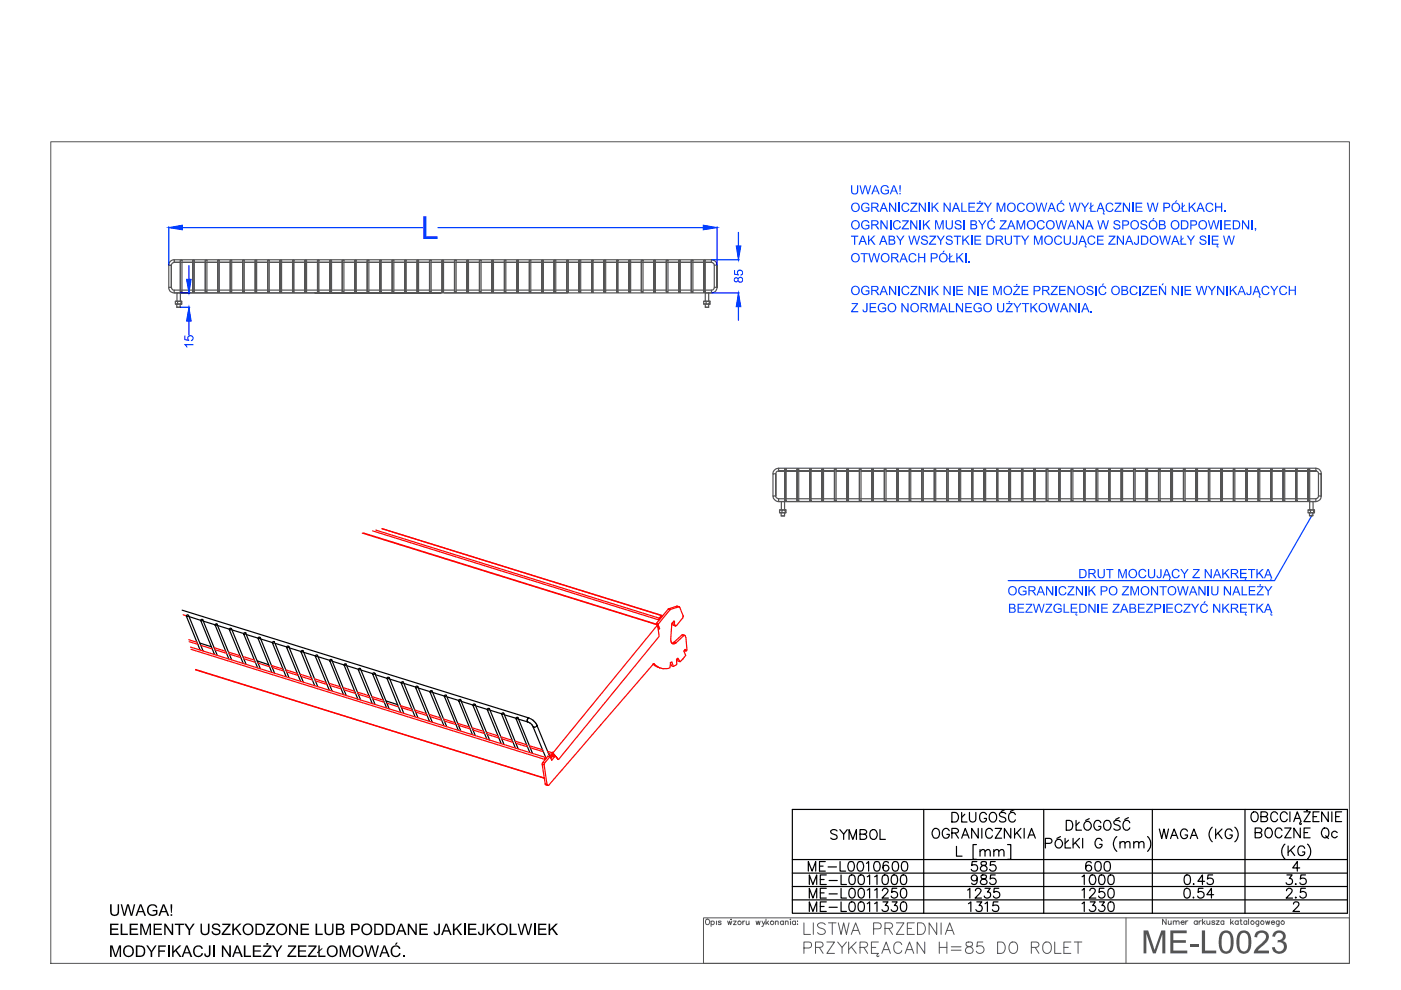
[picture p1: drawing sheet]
<svg xmlns="http://www.w3.org/2000/svg" width="297mm" height="210mm" viewBox="0 0 297 210" stroke-linecap="round" stroke-linejoin="round" font-family="sans-serif">
<!-- layer: 0 -->
<g fill="none" stroke="#545454" stroke-width=".21">
<path d="M149.2 194.6h136.9v9.7h-136.9zM149.7 195a.52 .52 0 0 1 .8 .5 .52 .52 0 0 1-.8 .4zM150.8 195.4a.38 .38 0 0 1 .5 0 .38 .38 0 0 1 0 .5 .38 .38 0 0 1-.5 0M150.8 195.3v1.1M151.9 195.3v.7M152.9 195.4l-.2-.1-.4 .1 .5 .3v.3h-.3l-.2-.1M154.3 195.3l.2 .7 .2-.7 .2 .7 .3-.7M155 194.9h.1zM155.5 195.3h.6l-.6 .7h.6M157.5 195.3v.7M157.9 195.3h-.3l-.1 .3M158.2 195.3l.1 .7h.2l.3-.2"/>
<path d="M158.8 195.3v.7M160.3 195.3l.2 .7 .3-.7 .2 .7 .2-.7M161.6 195.3l.3 .7 .3-.7M161.9 196l-.2 .4h-.2M162.4 194.9v1.1M162.6 195.6l.4 .4M163 195.3l-.6 .5M164.4 195.5l.2-.2h.3l.1 .7M164.4 195.3v.7M166.1 195.4a.36 .36 0 0 0-.5 0 .36 .36 0 0 0 0 .5 .36 .36 0 0 0 .5 0M166.1 195.3v.7M166.5 195.5l.3-.2h.3v.7"/>
<path d="M166.5 195.3v.7M167.6 194.9v.1zM167.6 195.3v.7M168.7 195.4a.38 .38 0 0 0-.6 0 .38 .38 0 0 0 0 .5 .38 .38 0 0 0 .6 0M168.7 195.3v.7M169.1 195.3h.1M169.1 195.9v.1zM238.7 194.6v9.7M247.2 194.9v1.1l-.7-1.1v1.1M247.7 195.2v.8h.3l.3-.2M248.3 195.2v.8M248.8 195.5l.2-.3 .3 .1 .1 .7"/>
<path d="M248.8 195.2v.8M249.4 195.5l.3-.3 .2 .1 .1 .7M250.4 195.6h.7a.38 .38 0 0 0-.5-.3 .38 .38 0 0 0-.2 .6 .38 .38 0 0 0 .6 .1l.1-.2M251.4 195.2v.8M251.9 195.2l-.3 .1-.2 .3M253.8 195.4a.37 .37 0 0 0-.5-.1 .37 .37 0 0 0 0 .6 .37 .37 0 0 0 .5-.1M253.8 195.2v.8M254.2 195.2v.8M254.7 195.2l-.3 .1-.2 .3M254.9 194.9v1.1M255.2 195.6l.3 .4M255.5 195.2l-.6 .6"/>
<path d="M255.9 195.2l.1 .8h.2l.3-.2M256.5 195.2v.8M257.6 195.4l-.3-.2-.3 .1v.2l.4 .1 .2 .2-.3 .2-.4-.2M257.9 195.2h.6l-.6 .8h.6M259.5 195.4a.35 .35 0 0 0-.5 0 .35 .35 0 0 0 0 .5 .35 .35 0 0 0 .5-.1M259.5 195.2v.8M260.9 194.9v1.1M261.1 195.6l.4 .4M261.5 195.2l-.6 .6M262.5 195.4a.37 .37 0 0 0-.5-.1 .37 .37 0 0 0 0 .6 .37 .37 0 0 0 .5-.1M262.5 195.2v.8M262.9 195.2h.4"/>
<path d="M263.1 194.9v1.1h.3M264.3 195.4a.35 .35 0 0 0-.5 0 .35 .35 0 0 0 0 .5 .35 .35 0 0 0 .5-.1M264.3 195.2v.8M264.7 194.9v1.1M266.9 195.2l-.1 1.1h-.4M266.9 195.4a.35 .35 0 0 0-.5 0 .35 .35 0 0 0 0 .5 .35 .35 0 0 0 .5-.1M268.3 195.2l.3 .8 .2-.8 .2 .8 .2-.8M269.6 195.6h.6a.38 .38 0 0 0-.5-.3 .38 .38 0 0 0-.2 .6 .38 .38 0 0 0 .6 .1l.1-.2M271.2 195.2v1.1h-.5M271.2 195.4a.35 .35 0 0 0-.5 0 .35 .35 0 0 0 0 .5 .35 .35 0 0 0 .5-.1"/>
<circle cx="156.8" cy="195.6" r=".37"/>
<circle cx="163.7" cy="195.7" r=".38"/>
<circle cx="265.5" cy="195.6" r=".37"/>
<circle cx="267.6" cy="195.6" r=".37"/>
<circle cx="272" cy="195.6" r=".37"/>
</g>
<g fill="#545454">
<path d="M242.5 197.3h.9l1.4 4.1 1.4-4.1h.9v4.8h-.7v-4l-1.4 4h-.6l-1.4-4.1v4.1h-.5z"/>
<path d="M248.1 197.3h3.5v.6h-2.8v1.4h2.6v.6h-2.6v1.6h2.9v.6h-3.6z"/>
<path d="M252.3 200.1h1.8v.6h-1.8z"/>
<path d="M254.8 197.3h.7v4.2h2.4v.6h-3.1z"/>
<path d="M266.2 197.8l.8-.5h.8l.6 .2 .5 .5 .1 .8-.3 .7-2 2h2.3v.6h-3.2l.1-.4 .4-.6 2-2 .1-.8a.96 .96 0 0 0-1.1-.5 .96 .96 0 0 0-.8 1l-.5-.1z"/>
<path d="M270.1 197.7l.8-.4h.8l.6 .4 .3 .6v.4l-.3 .5-.4 .3 .7 .4 .3 .6-.1 .6-.3 .6-.4 .3-.7 .2-1-.1-.4-.4-.3-.8 .6-.1v.1a.97 .97 0 0 0 1.2 .8 .97 .97 0 0 0 .7-1.3 .97 .97 0 0 0-1.3-.5v-.6h.3a.81 .81 0 0 0 .8-.8 .81 .81 0 0 0-.9-.8 .81 .81 0 0 0-.7 .8h-.7z"/>
<path d="M259.1 197.6l.6-.3 .9 .1 .5 .5 .4 .8v1.5l-.1 .9-.3 .5-.4 .5-.4 .1h-.7l-.5-.2-.6-1-.1-2.1 .2-.7zM259.5 197.9l-.4 .9-.1 1.6 .2 .9 .5 .4a1.18 1.18 0 0 0 1.2-1.5v-1.2l-.2-.8a.8 .8 0 0 0-1.2-.3z"/>
<path d="M262.8 197.6l.7-.3 .9 .1 .5 .5 .3 .6 .1 1.6-.2 1-.2 .5-.4 .5-.4 .1h-.8l-.4-.2-.4-.4-.3-.8v-2.1zM263.2 197.9l-.4 .9v1.7l.2 .8 .5 .4a1.18 1.18 0 0 0 1.2-1.5v-1.1l-.2-.9a.8 .8 0 0 0-1.3-.3z"/>
</g>
<g fill="none" stroke="#545454" stroke-width=".21">
<path d="M10.8 30.1h275.3v174.2h-275.3zM170.4 195.7v2.4h1.4M172.4 195.7v2.4M175 196a.92 .92 0 0 0-.9-.4 .92 .92 0 0 0-.8 .7l.5 .4 .7 .2a.61 .61 0 0 1 .2 1.1 1.07 1.07 0 0 1-1.4-.3M175.3 199.7h1.6l-1.6 2.4h1.6M175.7 195.7h1.6M176.5 195.7v2.4M177.6 199.7l.9 1.2 1-1.2M177.7 195.7l.6 2.4 .6-2.4 .6 2.4 .5-2.4M179.9 199.7v2.4M180.5 198.1l.9-2.4 .9 2.4M180.8 197.3h1.2"/>
<path d="M181.5 199.7l-1.6 1.6M185.2 196.9h1.4a.67 .67 0 0 0 .2-.8 .67 .67 0 0 0-.6-.4h-1v2.4M186.2 199.7h-1.4v2.4h1.4l-.3 .6 .3 .1 .2-.2M187.6 196.9h1.1a.65 .65 0 0 0 .5-.8l-.2-.3-.3-.1h-1.1v2.4M188.4 196.9l.8 1.2M190 195.7h1.7l-1.7 2.4h1.7M192.4 196.9h.9M193.9 195.7h-1.5v2.4h1.5M194.5 195.7h.8a1.3 1.3 0 0 1 .9 1.2 1.3 1.3 0 0 1-.9 1.2h-.8zM196.1 199.7v2.4l-1.6-2.4v2.4M198.6 195.7v2.4l-1.6-2.4v2.4M199.2 199.7v2.4"/>
<path d="M199.5 195.7v2.4M200.4 198.1l1-2.4 .9 2.4M200.8 197.3h1.1M200.8 199.7v2.4M204.9 199.8a.51 .51 0 0 0 .3 .8 1.02 1.02 0 0 1 1.1 1.1 .84 .84 0 0 1-.9 .5 .84 .84 0 0 1-.7-.9 1.36 1.36 0 0 1 1.4-.8l.1-.4a.93 .93 0 0 0-1.3-.3zM208.4 199.7h-1.2l-.1 1a.87 .87 0 0 1 1.3 0 .87 .87 0 0 1-.1 1.3 .87 .87 0 0 1-1.3-.3M211.5 199.7h.8a1.28 1.28 0 0 1 .9 1.2 1.28 1.28 0 0 1-.9 1.2h-.8zM214.4 199.8a1.13 1.13 0 0 1 1.3 .4 1.13 1.13 0 0 1 0 1.3 .89 .89 0 0 1-1.1 .7 .89 .89 0 0 1-.7-1 1.55 1.55 0 0 1 .5-1.4zM223.6 199.7v2.4h1.4M227 199.7h-1.4v2.4h1.4M227.8 199.7h1.6M228.6 199.7v2.4"/>
<path d="M170.4 201l1.4-.1a.65 .65 0 0 0 .3-.7 .65 .65 0 0 0-.6-.5h-1.1v2.4M172.9 200.9h1a.64 .64 0 0 0 .6-.7l-.2-.4-1.4-.1v2.4M173.7 200.9l.8 1.2M178.5 200.9v1.2M180.5 200.7l1 1.4M182.3 200.9h1.1a.64 .64 0 0 0 .6-.7l-.3-.4-1.4-.1v2.4M183.1 200.9l.9 1.2M184.8 200.9h.9M187 202.1l.9-2.4 .9 2.4M187.3 201.3h1.1M191.2 200.3a.87 .87 0 0 0-1-.6 .87 .87 0 0 0-.7 .9 1.04 1.04 0 0 0 .2 1.2 1.04 1.04 0 0 0 1.2 .2l.3-.5M191.9 202.1l.9-2.4 .9 2.4"/>
<path d="M192.2 201.3h1.2M199.2 200.9h1.6M201.7 200.7h2.1M201.7 201.5h2.1M218.7 200.9h1a.64 .64 0 0 0 .6-.7l-.3-.4-1.3-.1v2.4M219.5 200.9l.8 1.2M221.3 200.1a.89 .89 0 0 1 1-.3 .89 .89 0 0 1 .6 .8 1.04 1.04 0 0 1-.2 1.2 1.04 1.04 0 0 1-1.2 .2 1.51 1.51 0 0 1-.2-1.9zM225.6 200.9h.9"/>
</g>
<!-- layer: TABLICZKA -->
<g fill="none" stroke="#000" stroke-width=".25">
<path d="M168 171.6h117.7v22h-117.7zM177.5 176.2a.75 .75 0 0 0-.8-.3 .75 .75 0 0 0-.6 .5l.2 .3 1 .4a.5 .5 0 0 1 0 .7 .89 .89 0 0 1-1.2-.1M178.1 175.9l.8 1 .7-1M178.9 176.9v1.1M180 178v-2.1l.8 2.1 .8-2.1v2.1M182.3 176.9l1.2-.1 .2-.3-.1-.4-.4-.2h-.9v2.1h.9a.55 .55 0 0 0 .4-.9l-.4-.2M184.6 176.2a.77 .77 0 0 1 .9-.3 .77 .77 0 0 1 .5 .8v.5a.78 .78 0 0 1-.8 .8 .78 .78 0 0 1-.8-.8zM186.6 175.9v2.1h1.1M195.8 171.6v22M197.8 175.9a.84 .84 0 0 1 1.1-.1 .84 .84 0 0 1 .3 1.1 .78 .78 0 0 1-.8 .8 .78 .78 0 0 1-.8-.8zM201.3 176.1a.76 .76 0 0 0-.9-.5 .76 .76 0 0 0-.6 .8v.5a.74 .74 0 0 0 .7 .8 .74 .74 0 0 0 .8-.8h-.5M201.8 172.3h.7a1.06 1.06 0 0 1 .7 1 1.06 1.06 0 0 1-.7 1h-.7z"/>
<path d="M201.8 176.6l1.2-.1 .2-.4-.5-.5h-.9v2.1M202.5 176.6l.7 1.1M202.8 179.5v2h1.2M203.9 172.3v2h1.1M203.9 177.7l.8-2.1 .8 2.1M204.2 177h1M204.6 172.6l-.7 .7M205.5 172.3v1.4a.68 .68 0 0 0 .7 .6 .68 .68 0 0 0 .7-.6v-1.4M207 179.1h-.7v3.1h.7M207.4 175.6v2.1l-1.4-2.1v2.1M208.2 175.6v2.1M209.1 172.7a.71 .71 0 0 0-1-.4 1.21 1.21 0 0 0 .2 2 .72 .72 0 0 0 .8-.5v-.3h-.4"/>
<path d="M210.1 172.3a1.02 1.02 0 0 1 1.3 .7 1.02 1.02 0 0 1-.7 1.3 1.06 1.06 0 0 1-1-.8 1.06 1.06 0 0 1 .4-1.2zM210.4 176.1a.71 .71 0 0 0-1-.3 1.23 1.23 0 0 0 .1 1.9l.6-.1 .3-.4M211 175.6h1.4l-1.4 2.1h1.4M213 171.7l-.7 .3M213.2 172.6a.76 .76 0 0 0-.7-.4 .76 .76 0 0 0-.6 .5l.4 .4 .7 .3 .2 .6a.89 .89 0 0 1-1.3 0M213.6 179.1h.7v3.1h-.7M214.3 175.6v2.1l-1.3-2.1v2.1M215 171.7l-.8 .3M215.1 175.6v2.1M215.3 172.7a.74 .74 0 0 0-.9-.4 .74 .74 0 0 0-.6 .7 .9 .9 0 0 0 .2 1 .9 .9 0 0 0 1 .2l.3-.4M215.6 176.5l.9 1.2M216.5 175.6l-1.4 1.4"/>
<path d="M217.1 175.6v2.1M217.9 177.7l.8-2.1 .8 2.1M218.2 177h1M221.3 171.6v22M221.6 178.8h.9a.53 .53 0 0 0 .5-.5 .53 .53 0 0 0-.5-.5h-.9v2M224.8 177.4l-.7 .4M225.8 177.8v2h1.2M226.1 173.9h.7a1.12 1.12 0 0 1 .7 1.1 1.12 1.12 0 0 1-.7 1h-.7zM226.5 178.1l-.7 .7M227.5 177.8v2M228 178.6l.9 1.2M228.1 173.9v2.1h1.2"/>
<path d="M228.8 174.3l-.7 .7M228.9 177.8l-1.4 1.3M229.5 177.8v2M230 174.5a.86 .86 0 0 1 1.2 0 .86 .86 0 0 1 0 1.2 .86 .86 0 0 1-1.2 0l-.2-.4zM230.9 173.6l-.7 .3M233.4 174.5a.76 .76 0 0 0-.9-.6 .76 .76 0 0 0-.6 .9 .83 .83 0 0 0 .4 1.1 .83 .83 0 0 0 1.1-.4v-.3h-.5M233.7 178.3a.76 .76 0 0 0-.9-.5 .76 .76 0 0 0-.6 .7v.5a.74 .74 0 0 0 .7 .8 .74 .74 0 0 0 .8-.8h-.6M234.2 174.2a.77 .77 0 0 1 .8-.2 .77 .77 0 0 1 .6 .8v.4a.78 .78 0 0 1-.8 .8 .78 .78 0 0 1-.8-.8zM236.8 177.4a2.04 2.04 0 0 0 0 3.1M237.3 173.4l-.8 .3M237.5 178.8l.4-.4 .5 .1 .1 1.3M237.5 178.4v1.4"/>
<path d="M237.5 174.2a.75 .75 0 0 0-.7-.3 .75 .75 0 0 0-.7 .6l.2 .3 .8 .2a.5 .5 0 0 1 .4 .4 .5 .5 0 0 1-.2 .5 .85 .85 0 0 1-1.2-.2M238.5 178.8l.5-.4 .5 .1 .1 1.3M239.2 173.4l-.7 .3M239.5 174.5a.74 .74 0 0 0-.8-.6 .74 .74 0 0 0-.6 .9 .84 .84 0 0 0 .3 1 .84 .84 0 0 0 1.1-.1v-.2M240.4 178.8l.4-.4 .6 .1v1.3M240.4 178.4v1.4M241.4 178.8l.5-.4 .5 .1 .1 1.3M243.3 177.4a2.13 2.13 0 0 1 0 3.1M244.3 171.6v22M245.8 175.8l.5 2 .5-2 .5 2 .4-2M248.2 177.8l.7-2 .8 2M248.5 177.1h.9"/>
<path d="M251.8 176.2a.77 .77 0 0 0-.9-.4 .77 .77 0 0 0-.6 .7 .92 .92 0 0 0 .2 1 .92 .92 0 0 0 1 .2l.3-.4v-.3h-.5M252.4 177.8l.7-2 .8 2M252.7 177.1h.9M257 175.4a2.08 2.08 0 0 0 0 3.1M257.7 175.8v2M258.2 176.6l.9 1.2M259.1 175.8l-1.4 1.3M261.3 176.2a.77 .77 0 0 0-.9-.4 .77 .77 0 0 0-.6 .7 .92 .92 0 0 0 .2 1 .92 .92 0 0 0 1 .2l.3-.4v-.3h-.6M261.8 175.4a2 2 0 0 1 0 3.1M264 171.6v22M265.4 172.4a.84 .84 0 0 1 1.1-.1 .84 .84 0 0 1 .3 1.1 .77 .77 0 0 1-.8 .8 .77 .77 0 0 1-.8-.8zM266.1 176.5h.9l.4-.1a.46 .46 0 0 0-.1-.8h-1.2v2h.9a.56 .56 0 0 0 .5-.4 .56 .56 0 0 0-.2-.6l-.3-.1"/>
<path d="M267.3 173.1l1.2-.1 .2-.3-.1-.4-.4-.2h-.9v2.1h.9a.53 .53 0 0 0 .6-.5 .53 .53 0 0 0-.6-.6M268.4 175.9a.77 .77 0 0 1 .9-.3 .77 .77 0 0 1 .5 .8v.4a.78 .78 0 0 1-.8 .9 .78 .78 0 0 1-.8-.9zM270.9 172.6a.71 .71 0 0 0-1.1-.3 1.23 1.23 0 0 0 .2 1.9l.6-.1 .3-.4M271.8 176.1a.74 .74 0 0 0-.9-.6 .74 .74 0 0 0-.5 .9 .84 .84 0 0 0 .2 1 .84 .84 0 0 0 1.1-.1l.1-.2M272.4 175.6h1.3l-1.3 2h1.3M272.4 179a2.13 2.13 0 0 0 0 3.1M272.9 172.6a.76 .76 0 0 0-.8-.5 .76 .76 0 0 0-.6 .8v.5a.76 .76 0 0 0 .6 .8 .76 .76 0 0 0 .8-.5M273.1 179.4v2M273.5 172.1v2.1M274.3 174.2l.8-2.1 .8 2.1-.3 .5 .1 .1 .2-.2M274.5 179.4l-1.4 1.3M274.6 173.5h1"/>
<path d="M275.7 175.6v2l-1.4-2v2M276.5 172.1h1.3l-1.3 2.1h1.3M276.5 176.5h.8M276.6 179.9a.73 .73 0 0 0-.8-.5 .73 .73 0 0 0-.6 .7 .9 .9 0 0 0 1 1.3 .61 .61 0 0 0 .4-.8h-.4M277 171.9l.1-.2 .1 .2zM277.2 179a2.13 2.13 0 0 1 0 3.1M277.8 175.6h-1.3v2h1.3M278.4 173.1h.8M279.7 172.1h-1.3v2.1h1.3M280.4 175.9a.75 .75 0 0 1 .9-.3 .75 .75 0 0 1 .4 .8 .84 .84 0 0 1-.2 1 .84 .84 0 0 1-1.1-.1 1.3 1.3 0 0 1 0-1.4zM281.1 177.2l.6 .6M281.6 172.1v2.1l-1.4-2.1v2.1"/>
<path d="M282.4 172.1v2.1M283.2 173.1h.7M283.5 176.5a.66 .66 0 0 0-1-.1 .66 .66 0 0 0 0 1 .66 .66 0 0 0 1-.1M284.5 172.1h-1.3v2.1h1.3M168 182.2h117.7M168 185.1h117.7M168 188h117.7M168 190.8h117.7M171.4 184.7v-2l.8 2 .7-2v2M171.6 187.5v-2l.8 2 .8-2v2M171.6 190.4v-2.1l.8 2.1 .8-2.1v2.1M171.6 193.3v-2.1l.8 2.1 .8-2.1v2.1"/>
<path d="M173.8 183.6h.7M173.9 186.5h.8M173.9 189.3h.8M173.9 192.2h.8M175 182.7h-1.2v2h1.2M175.2 185.5h-1.3v2h1.3M175.2 188.3h-1.3v2.1h1.3M175.2 191.2h-1.3v2.1h1.3M175.6 183.8h1.7M175.8 186.7h1.7M175.8 189.5h1.7M175.8 192.4h1.7"/>
<path d="M178.1 182.7v2h1.2M178.3 185.5v2h1.2M178.3 188.3v2.1h1.2M178.3 191.2v2.1h1.2M180.1 182.8a.68 .68 0 0 1 .9 .2 1.02 1.02 0 0 1-.6 1.7 1.11 1.11 0 0 1-.5-1.7zM180.3 185.6a.69 .69 0 0 1 .9 .3 1.73 1.73 0 0 1-.2 1.6 .69 .69 0 0 1-.9-.3 1.77 1.77 0 0 1 .2-1.6zM180.3 188.5a.64 .64 0 0 1 .9 .2 1.38 1.38 0 0 1-.5 1.7h-.1a1.3 1.3 0 0 1-.3-1.9zM180.3 191.3a.69 .69 0 0 1 .9 .3 1.77 1.77 0 0 1-.2 1.6 .69 .69 0 0 1-.9-.3 1.73 1.73 0 0 1 .2-1.6zM182 182.8a.68 .68 0 0 1 1 .2 1.02 1.02 0 0 1-.7 1.7 1.11 1.11 0 0 1-.5-1.7zM182.2 185.6a.68 .68 0 0 1 1 .3 1.36 1.36 0 0 1-.5 1.6h-.2a.88 .88 0 0 1-.6-1.1zM182.2 188.5a.63 .63 0 0 1 1 .2 1.43 1.43 0 0 1-.5 1.7h-.2a1.3 1.3 0 0 1-.3-1.9zM182.2 191.3a.68 .68 0 0 1 1 .3 1.39 1.39 0 0 1-.5 1.7h-.2a.9 .9 0 0 1-.6-1.2z"/>
<path d="M183.7 183l.5-.3v2M183.9 185.9l.5-.4v2M183.9 188.7l.5-.4v2.1M183.9 191.6l.5-.4v2.1M185.4 185.9l.5-.4v2M185.4 188.7l.5-.4v2.1M185.4 191.6l.5-.4v2.1M185.5 182.8a.68 .68 0 0 1 1 .2 1.02 1.02 0 0 1-.7 1.7 1.11 1.11 0 0 1-.5-1.7zM187.1 188.8l.4-.5 .6 .2a.44 .44 0 0 1 .1 .6l-1.2 1.3h1.4M187.2 191.2h1.1l-.6 .8a.68 .68 0 0 1 .6 .9 .68 .68 0 0 1-1.1 .3l-.2-.3M187.3 185.6a.69 .69 0 0 1 1 .3 1.73 1.73 0 0 1-.2 1.6 .69 .69 0 0 1-1-.3 1.77 1.77 0 0 1 .2-1.6zM188.4 183a.58 .58 0 0 0-.6-.3 .58 .58 0 0 0-.5 .3 1.67 1.67 0 0 0 .2 1.6 .64 .64 0 0 0 .9-.2 .64 .64 0 0 0-.4-.9 .64 .64 0 0 0-.8 .5"/>
<path d="M189.2 191.2h1l-.6 .8a.68 .68 0 0 1 .7 .9 .68 .68 0 0 1-1.1 .3l-.3-.3M189.2 185.6a.69 .69 0 0 1 1 .3 1.73 1.73 0 0 1-.2 1.6 .69 .69 0 0 1-1-.3 1.77 1.77 0 0 1 .2-1.6zM189.5 182.8a.69 .69 0 0 1 .9 .2 1.77 1.77 0 0 1-.2 1.6 .68 .68 0 0 1-1-.3 1.73 1.73 0 0 1 .3-1.5zM190.1 188.3h-.9l-.2 .9a.72 .72 0 0 1 1.1 0 .72 .72 0 0 1-.1 1.1 .72 .72 0 0 1-1.1-.3M191.2 185.6a.68 .68 0 0 1 1 .3 1.36 1.36 0 0 1-.5 1.6h-.2a.88 .88 0 0 1-.6-1.1zM191.2 188.5a.63 .63 0 0 1 1 .2 1.43 1.43 0 0 1-.5 1.7h-.2a1.3 1.3 0 0 1-.3-1.9zM191.2 191.3a.68 .68 0 0 1 1 .3 1.39 1.39 0 0 1-.5 1.7h-.2a.9 .9 0 0 1-.6-1.2zM191.4 182.8a.69 .69 0 0 1 1 .2 1.77 1.77 0 0 1-.2 1.6 .69 .69 0 0 1-1-.3 1.73 1.73 0 0 1 .2-1.5zM205.2 188.7l.4-.4v2.1M205.3 191.6l.5-.4v2.1M206.8 188.8l.1-.2 .3-.3h.4l.4 .4-.3 .7-1 1h1.4M207.1 182.7h-1l-.1 .8a.73 .73 0 0 1 1.1 0 .73 .73 0 0 1-.1 1.1 .73 .73 0 0 1-1.1-.3"/>
<path d="M207.1 191.2h1.1l-.6 .8a.67 .67 0 0 1 .6 1 .67 .67 0 0 1-1.2 0l-.1-.1M207.2 186.2a.64 .64 0 0 1-.9 .5 .64 .64 0 0 1-.2-1 .64 .64 0 0 1 1 .1 1.85 1.85 0 0 1-.2 1.7 .64 .64 0 0 1-.9-.3M207.8 180.6l.5-.5 .5 .2v1.2M207.8 180.1v1.4M208.1 182.8a.44 .44 0 0 0 .2 .6 .88 .88 0 0 1 1 .9 .73 .73 0 0 1-.8 .4 .73 .73 0 0 1-.6-.7 1.23 1.23 0 0 1 1.2-.7v-.3a.76 .76 0 0 0-1-.2zM208.1 185.6a.44 .44 0 0 0 .2 .7 .78 .78 0 0 1 .7 .2 .78 .78 0 0 1 .1 .9l-.7 .1a.57 .57 0 0 1-.6-.6 .57 .57 0 0 1 .7-.5l.3-.1a.42 .42 0 0 0 .3-.7zM208.8 180.6l.6-.5 .4 .2 .1 1.2M208.8 188.3h1.1l-.5 .8a.68 .68 0 0 1 .6 1 .68 .68 0 0 1-1.2 .2l-.1-.3M208.8 191.6l.6-.4v2.1M210.7 180.6l.5-.5 .5 .2 .1 1.2M210.7 180.1v1.4M211 182.7h-1l-.1 .8a.74 .74 0 0 1 1.2 0 .74 .74 0 0 1-.2 1.1 .74 .74 0 0 1-1.1-.3"/>
<path d="M211 185.5h-1l-.1 .9a.73 .73 0 0 1 1.2 0 .73 .73 0 0 1-.2 1.1 .73 .73 0 0 1-1.1-.3M211.6 191.2h-1l-.1 .9a.73 .73 0 0 1 1.1-.1 .73 .73 0 0 1-.1 1.1 .73 .73 0 0 1-1.1-.2M211.8 180.6l.5-.5 .4 .2 .2 1.2M211.8 188.3h-1l-.1 .9a.72 .72 0 0 1 1.1 0 .72 .72 0 0 1-.1 1.1 .72 .72 0 0 1-1.1-.3M229.4 185.9l.5-.4v2M229.4 188.7l.5-.4v2.1M229.4 191.6l.5-.4v2.1M231.1 188.8l.1-.2 .3-.3h.3l.3 .3a.67 .67 0 0 1-.2 .8l-1 1h1.4M231.2 191.2h1l-.5 .8a.66 .66 0 0 1 .7 .8 .66 .66 0 0 1-.9 .5l-.3-.1-.3-.3M231.2 185.6a.68 .68 0 0 1 1 .3 1.02 1.02 0 0 1-.7 1.6 1.11 1.11 0 0 1-.4-1.6zM231.4 183a.61 .61 0 0 0-.6-.3 .61 .61 0 0 0-.5 .3 1.2 1.2 0 0 0 .5 1.7 .64 .64 0 0 0 .7-.6 .64 .64 0 0 0-.6-.7 .64 .64 0 0 0-.7 .6M232.4 182.8a.68 .68 0 0 1 1 .2 1.39 1.39 0 0 1-.5 1.7h-.2a.9 .9 0 0 1-.6-1.2z"/>
<path d="M233.1 191.2h1.1l-.6 .8a.66 .66 0 0 1 .7 .8 .66 .66 0 0 1-.9 .5l-.3-.1-.2-.3M233.2 185.6a.68 .68 0 0 1 1 .3 1.02 1.02 0 0 1-.7 1.6 .91 .91 0 0 1-.6-1.1zM234.1 188.3h-1l-.1 .9a.72 .72 0 0 1 1.1 0 .72 .72 0 0 1-.1 1.1 .72 .72 0 0 1-1.1-.3M234.4 182.8a.68 .68 0 0 1 .9 .2 1.95 1.95 0 0 1-.1 1.6 .73 .73 0 0 1-1-.3 1.73 1.73 0 0 1 .2-1.5zM235.2 185.6a.69 .69 0 0 1 .9 .3 1.73 1.73 0 0 1-.2 1.6 .68 .68 0 0 1-.9-.3 1.77 1.77 0 0 1 .2-1.6zM235.2 188.5a.64 .64 0 0 1 .9 .2 1.38 1.38 0 0 1-.5 1.7h-.2a1.33 1.33 0 0 1-.2-1.9zM235.2 191.3a.69 .69 0 0 1 .9 .3 1.77 1.77 0 0 1-.2 1.6 .68 .68 0 0 1-.9-.3 1.73 1.73 0 0 1 .2-1.6zM251.3 188.5a.67 .67 0 0 1 1 .2 1.38 1.38 0 0 1-.5 1.7h-.2a1.39 1.39 0 0 1-.3-1.9zM251.3 185.6a.69 .69 0 0 1 1 .3 1.73 1.73 0 0 1-.2 1.6 .69 .69 0 0 1-1-.3 1.77 1.77 0 0 1 .2-1.6zM253 190.2v.2l.1-.1M253.1 187.4v.1h.1M255.1 188.3h-1l-.1 .9a.72 .72 0 0 1 1.1 0 .72 .72 0 0 1-.1 1.1 .72 .72 0 0 1-1.1-.3"/>
<path d="M255.4 186.9h-1.4l.9-1.4v2M257.1 185.5h-1l-.1 .9a.72 .72 0 0 1 1.1 0 .72 .72 0 0 1-.1 1 .72 .72 0 0 1-1.1-.2M257.3 189.7h-1.4l1-1.4v2.1M272.8 188.8l.1-.2 .2-.3 .6 .2a.44 .44 0 0 1 .2 .6l-1.2 1.3h1.3M272.9 185.5h1.1l-.6 .8a.66 .66 0 0 1 .6 .7 .66 .66 0 0 1-.9 .5h-.2l-.2-.3M273.6 180.3l.9 1.1M274.2 191.7l.1-.3 .3-.2 .7 .2a.67 .67 0 0 1-.2 .9l-1 1h1.4M274.7 187.4v.1h.1M274.7 190.2v.2l.1-.1M275.6 184h-1.5l1-1.3v2M276.8 185.5h-1l-.1 .9a.72 .72 0 0 1 1.1 0 .72 .72 0 0 1-.1 1 .72 .72 0 0 1-1.1-.2M276.8 188.3h-1l-.1 .9a.72 .72 0 0 1 1.1 0 .72 .72 0 0 1-.1 1.1 .72 .72 0 0 1-1.1-.3"/>
<circle cx="224.5" cy="178.8" r=".88"/>
</g>
<!-- layer: WYMIARY_1 -->
<g fill="#003fff">
<path d="M180.4 39.3h.3v1.5l.4 .2 .6-.2v-1.5h.3v1.3l-.3 .5-.7 .1-.5-.3z"/>
<path d="M182.2 39.3h.3l.4 1.6 .4-1.6h.3l.4 1.6 .5-1.6h.2l-.5 1.9h-.3l-.5-1.7-.4 1.7h-.3z"/>
<path d="M186.9 39.5l.5-.3 .8 .2 .2 .4-.2 .1-.4-.4-.7 .1-.1 .9 .2 .4 .5 .1 .5-.2v-.4h-.6v-.2h.9v.7l-.6 .3-.8-.1-.3-.2-.1-.6z"/>
<path d="M182.8 43.3l.4-.3 .9 .1 .2 .4-.2 .1-.4-.4h-.5l-.3 .3-.1 .6 .3 .5 .7 .1 .3-.2v-.3h-.6v-.3h.8v.8l-.6 .3-.8-.3-.3-.5z"/>
<path d="M188.5 43h.2l1.1 1.5v-1.5h.2v1.9h-.2l-1.1-1.5v1.5h-.2z"/>
<path d="M190.5 43h.2v1.9h-.2z"/>
<path d="M191.3 43.3l.4-.3h.6l.3 .2 .2 .3-.3 .1-.3-.4h-.5l-.3 .7v.5l.5 .3 .5-.1 .2-.4 .2 .1-.3 .5-.7 .2-.5-.4-.2-.5z"/>
<path d="M193.1 43h1.4v.2l-1.2 1.5h1.2v.2h-1.5v-.2l1.2-1.5h-1.1z"/>
<path d="M194.8 43h.2l1.1 1.5v-1.5h.2v1.9h-.2l-1.1-1.5v1.5h-.2z"/>
<path d="M196.8 43h.2v1.9h-.2z"/>
<path d="M197.5 43h.3v.9l.9-.9h.4l-.9 .8 .9 1.1h-.3l-.8-1-.2 .3v.7h-.3z"/>
<path d="M200 43h.3l1 1.5v-1.5h.3v1.9h-.3l-1-1.5v1.5h-.3z"/>
<path d="M203.8 43h.3v1.7h.9v.2h-1.2z"/>
<path d="M205.3 43h1.4v.2h-1.1v.6h1v.2h-1v.7h1.2v.2h-1.5z"/>
<path d="M208.5 43h.4l.5 .9 .6-.9h.3l-.7 1.1v.8h-.3v-.8z"/>
<path d="M211.3 43h.4l.6 1.7 .5-1.7h.4v1.9h-.3v-1.6l-.5 1.6h-.3l-.5-1.6v1.6h-.3z"/>
<path d="M215.8 43.2l.5-.2h.5l.4 .3 .1 .2-.3 .1-.2-.4h-.5l-.4 .5v.6l.4 .4h.5l.3-.5 .2 .1-.2 .5-.8 .2-.4-.3-.3-.5v-.6z"/>
<path d="M219.6 43h.2l.4 1.7 .5-1.7h.3l.4 1.7 .4-1.7h.3l-.6 1.9h-.2l-.5-1.7-.4 1.7h-.3z"/>
<path d="M226.6 43h.3l.4 1.7 .4-1.7h.3l.4 1.7 .5-1.7h.2l-.5 1.9h-.3l-.4-1.7-.5 1.7h-.3z"/>
<path d="M229.2 43h.3l.6 .9 .5-.9h.3l-.8 1.1v.8h-.2v-.8z"/>
<path d="M231.2 43h.2v.7l.4-.4v.3l-.4 .3v.8h.9v.2h-1.1v-.7l-.3 .1 .3-.4z"/>
<path d="M234.6 43.3l.4-.3h.6l.3 .2 .2 .3-.3 .1-.2-.4h-.5l-.4 .5v.5l.2 .4 .6 .1 .4-.5 .2 .1-.2 .4-.8 .3-.5-.3-.2-.7z"/>
<path d="M236.4 43h1.4v.2l-1.2 1.5h1.2v.2h-1.5v-.2l1.2-1.5h-1.1z"/>
<path d="M238.1 43h.3l1 1.5v-1.5h.2v1.9h-.3l-1-1.5v1.5h-.2z"/>
<path d="M240.1 43h.2v1.9h-.2z"/>
<path d="M240.8 43h1.4v.2h-1.2v.6h1.1v.2h-1.1v.7h1.2v.2h-1.4z"/>
<path d="M243.1 43h.3l.4 1.7 .4-1.7h.4l.4 1.7 .4-1.7h.2l-.5 1.9h-.2l-.5-1.7-.5 1.7h-.2z"/>
<path d="M250.5 43h.3v.7l.4-.4v.3l-.4 .3v.8h.9v.2h-1.2v-.7l-.2 .1 .2-.4z"/>
<path d="M252 43h.3v.9l1-.9h.3l-.8 .8 .8 1.1h-.3l-.7-1-.3 .3v.7h-.3z"/>
<path d="M255.8 43.2l.4-.2h.6l.4 .3 .1 .2-.3 .1-.2-.4h-.5l-.3 .1-.2 .5 .1 .5 .3 .4h.5l.3-.5 .3 .1-.3 .5-.7 .2-.6-.4-.1-.9z"/>
<path d="M257.6 43h.3v.8h1v-.8h.2v1.9h-.2v-.9h-1v.9h-.3z"/>
<path d="M259.6 44.7h.3v.2h-.3z"/>
<path d="M182.8 46.9l.9-.2 .5 .2 .1 .3-.2 .1-.3-.4-.7 .1-.2 .3-.1 .5 .3 .5 .6 .1 .4-.1v-.4h-.6v-.2h.8v.7l-.9 .3-.7-.4-.1-.8z"/>
<path d="M186.7 46.7h.3l1 1.5v-1.5h.2v1.9h-.3l-1-1.5v1.5h-.2z"/>
<path d="M188.7 46.7h.2v1.9h-.2z"/>
<path d="M189.5 47l.6-.3 .7 .2 .2 .3-.3 .1-.3-.4h-.4l-.4 .5v.7l.3 .3h.5l.4-.4h.2l-.3 .6h-.8l-.4-.3-.2-.3z"/>
<path d="M191.3 46.7h1.4v.2l-1.2 1.5h1.2v.2h-1.5v-.2l1.2-1.5h-1.1z"/>
<path d="M193 46.7h.3l1 1.5v-1.5h.2v1.9h-.3l-1-1.5v1.5h-.2z"/>
<path d="M195 46.7h.3v1.9h-.3z"/>
<path d="M195.7 46.7h.2v1l1-1h.3l-.8 .8 .9 1.1h-.4l-.6-.9-.4 .3v.6h-.2z"/>
<path d="M198.3 46.7h.3l.6 1.6 .5-1.6h.4v1.9h-.3v-1.6l-.5 1.6h-.2l-.6-1.6v1.6h-.2z"/>
<path d="M200.5 46.7h.3v1.3l.3 .4h.4l.2-.2 .1-1.5h.2v1.4l-.2 .4-.7 .2-.5-.3z"/>
<path d="M202.5 46.9l.5-.2h.4l.3 .2 .1 .3h-.2l-.3-.3a.35 .35 0 0 0-.6 .3 .35 .35 0 0 0 .6 .3l.5 .3v.6l-.5 .3-.7-.2-.2-.5h.2l.4 .4h.5l.2-.3-.1-.2-1.1-.4z"/>
<path d="M204.3 46.7h.3v1.9h-.3z"/>
<path d="M207.4 46.7h.3l.6 .9 .5-.9h.3l-.7 1.1v.8h-.3v-.8z"/>
<path d="M212 46.7h1.4v.2l-1.2 1.5h1.3v.2h-1.6v-.2l1.2-1.5h-1.1z"/>
<path d="M215.5 46.7h.4l.6 1.6 .5-1.6h.4v1.9h-.3v-1.6l-.6 1.6h-.2l-.5-1.6v1.6h-.3z"/>
<path d="M220 46.9l.6-.2h.4l.4 .2 .1 .3-.3 .1-.2-.4h-.5l-.4 .3v.3v.5l.4 .4h.4l.3-.4h.3l-.3 .5-.6 .2-.6-.3-.2-.5z"/>
<path d="M223.8 46.7h.2l.4 1.6 .4-1.6h.4l.4 1.6 .4-1.6h.2l-.5 1.9h-.2l-.5-1.7-.4 1.7h-.3z"/>
<path d="M228.3 46.7h.3l1 1.5v-1.5h.2v1.9h-.3l-1-1.5v1.5h-.2z"/>
<path d="M232.6 46.7h.3l.4 1.6 .4-1.6h.3l.5 1.6 .4-1.6h.2l-.5 1.9h-.3l-.4-1.7-.5 1.7h-.3z"/>
<path d="M236.1 46.9l.4-.2h.6l.3 .2 .1 .3h-.2l-.1-.2-.3-.1a.35 .35 0 0 0-.5 .3 .35 .35 0 0 0 .5 .3l.6 .3v.6l-.5 .3-.8-.2-.2-.5h.3v.2l.4 .2h.5l.1-.4-.3-.2-.8-.3z"/>
<path d="M241.9 46.9l.5-.2h.4l.3 .2 .1 .3h-.2l-.4-.3a.35 .35 0 0 0-.5 .3 .35 .35 0 0 0 .5 .3l.6 .3v.6l-.5 .3-.8-.2-.2-.5h.3l.3 .4h.6l.1-.3-.1-.2-1-.4z"/>
<path d="M256.1 46.7h.2l.4 1.6 .5-1.6h.3l.4 1.6 .4-1.6h.3l-.6 1.9h-.2l-.5-1.7-.4 1.7h-.3z"/>
<path d="M258.8 46.7h.3v1.9h-.3z"/>
<path d="M259.6 46.7h1.4v.2h-1.2v.6h1.1v.3h-1.1v.6h1.2v.2h-1.4z"/>
<path d="M263.3 46.7h.3l1 1.5v-1.5h.3v1.9h-.3l-1.1-1.5v1.5h-.2z"/>
<path d="M265.3 46.7h.3v1.9h-.3z"/>
<path d="M266 48.3h.3v.4l-.2 .3z"/>
<path d="M180.4 50h1.6v.2h-.7v1.7h-.2v-1.7h-.7z"/>
<path d="M184 50h.3v.9l1-.9h.3l-.8 .8 .8 1.1h-.3l-.7-1-.3 .3v.7h-.3z"/>
<path d="M190 50h.3l.6 .9 .6-.9h.3l-.8 1.1v.8h-.2v-.8z"/>
<path d="M192.6 50h.2l.4 1.6 .5-1.6h.3l.4 1.6 .4-1.6h.3l-.6 1.9h-.2l-.5-1.7-.4 1.7h-.3z"/>
<path d="M195.4 50.2l.3-.2h.6l.3 .2 .1 .3h-.3l-.1-.3h-.4a.32 .32 0 0 0-.3 .3 .32 .32 0 0 0 .4 .3l.7 .3 .1 .3-.3 .4-.8 .1-.5-.5 .3-.1 .1 .3 .6 .1a.36 .36 0 0 0 .3-.5 .36 .36 0 0 0-.5-.2l-.6-.2z"/>
<path d="M197.1 50h1.4v.2l-1.3 1.4h1.3v.3h-1.6v-.3l1.2-1.4h-1z"/>
<path d="M198.6 50h.3l.5 .9 .6-.9h.3l-.7 1.1v.8h-.3v-.8z"/>
<path d="M200.7 50.1l.9-.1 .3 .2 .1 .3h-.3l-.2-.3h-.5a.31 .31 0 0 0-.1 .4 .31 .31 0 0 0 .4 .2l.5 .1 .2 .3-.2 .6-.8 .1-.5-.4v-.2h.2l.4 .4 .5-.1a.31 .31 0 0 0 .2-.4 .31 .31 0 0 0-.4-.1l-.8-.4z"/>
<path d="M202.2 50h1.6v.2h-.7v1.7h-.2v-1.7h-.7z"/>
<path d="M204 50h.3v.9l.9-.9h.4l-.8 .8 .8 1.1h-.3l-.7-1-.3 .3v.7h-.3z"/>
<path d="M205.9 50h.2v1.9h-.2z"/>
<path d="M206.6 50h1.4v.2h-1.1v.6h1v.2h-1v.6h1.1v.3h-1.4z"/>
<path d="M213 50h.3v1.2l.3 .5 .6-.1 .1-1.6h.3v1.4l-.3 .4-.6 .1-.5-.2-.2-.4z"/>
<path d="M214.9 50h1.5v.2h-.7v1.7h-.2v-1.7h-.6z"/>
<path d="M216.5 50h.3l.6 .9 .5-.9h.3l-.8 1.1v.8h-.2v-.8z"/>
<path d="M219.2 50h.4l.5 1.6 .6-1.6h.3v1.9h-.2v-1.6l-.6 1.6h-.2l-.6-1.7v1.7h-.2z"/>
<path d="M223.7 50.2l.6-.3 .7 .3 .2 .3h-.3l-.2-.3h-.5l-.3 .1-.2 .5 .1 .5 .4 .4h.4l.3-.5 .3 .1-.3 .5-.6 .1-.6-.3-.2-.5z"/>
<path d="M225.5 50h.3v1.4l.3 .3 .6-.1 .1-1.6h.2v1.3l-.2 .5-.6 .1-.5-.2z"/>
<path d="M228.1 50h.3v1.6l-.3 .3h-.5l-.3-.5 .3-.1v.1a.28 .28 0 0 0 .3 .3 .28 .28 0 0 0 .2-.4z"/>
<path d="M230.7 50.2l.7-.3 .7 .3 .1 .3h-.2l-.3-.3h-.5l-.4 .5 .1 .6 .3 .4h.5l.3-.5 .3 .1-.3 .5-.7 .1-.6-.3-.1-.4z"/>
<path d="M232.6 50h1.4v.2h-1.2v.6h1.1v.2h-1.1v.6h1.2v.3h-1.4z"/>
<path d="M235.1 50h1.4v.2l-1.2 1.4h1.2v.3h-1.5v-.3l1.2-1.4h-1.1z"/>
<path d="M236.8 50h.2l1.1 1.5v-1.5h.2v1.9h-.2l-1.1-1.5v1.5h-.2z"/>
<path d="M241.2 50h.3l-.1 1.6-.2 .3h-.5l-.3-.3v-.2l.2-.1a.31 .31 0 0 0 .3 .4 .31 .31 0 0 0 .3-.4z"/>
<path d="M245.8 50h.3l.3 1.6 .5-1.6h.3l.4 1.6 .4-1.6h.3l-.6 1.9h-.2l-.5-1.7-.4 1.7h-.3z"/>
<path d="M250.3 50h.2v.7l.5-.4v.2l-.5 .4v.7h1v.3h-1.2v-.8l-.2 .2 .2-.4z"/>
<path d="M251.6 50h.3l.6 .9 .6-.9h.3l-.8 1.1v.8h-.2v-.8z"/>
<path d="M254.5 50.1l.4-.2 .5 .1 .3 .2v.3h-.2l-.1-.3h-.5a.32 .32 0 0 0-.3 .3 .32 .32 0 0 0 .5 .3l.6 .3 .1 .3-.2 .4-.7 .1-.6-.4v-.2h.2l.4 .4 .4-.1a.34 .34 0 0 0 .2-.4 .34 .34 0 0 0-.4-.2l-.6-.2-.1-.2z"/>
<path d="M256.2 50h.3v1.9h-.3z"/>
<path d="M259.3 50h.3l.3 1.6 .5-1.6h.3l.4 1.6 .4-1.6h.3l-.5 1.9h-.3l-.5-1.7-.4 1.7h-.3z"/>
<path d="M182.5 53.7h1.5v.2h-.6v1.7h-.3v-1.7h-.6z"/>
<path d="M184.1 53.7h.3l.3 1.6 .5-1.6h.3l.4 1.6 .4-1.6h.3l-.5 1.9h-.3l-.5-1.7-.4 1.7h-.3z"/>
<path d="M192.8 54l.6-.4 .7 .2 .2 .4-.3 .1-.2-.4-.4-.1-.3 .2-.2 .4v.6l.4 .4h.4l.4-.5 .2 .1-.3 .5-.8 .1-.4-.3-.2-.4z"/>
<path d="M194.7 53.7h.2v.8h1v-.8h.3v1.9h-.3v-.9h-1v.9h-.2z"/>
<path d="M201.2 53.7h.3v.7l.4-.3v.2l-.4 .4v.7h1v.2h-1.3v-.7l-.1 .1 .1-.3z"/>
<path d="M202.7 53.7h.3v1l1-1h.3l-.8 .7 .9 1.2h-.4l-.7-.9-.3 .2v.7h-.3z"/>
<path d="M204.6 53.7h.3v1.9h-.3z"/>
<path d="M205.3 55.3h.3v.3h-.3z"/>
<path d="M182.8 60.8l.5-.2 .7 .1 .3 .5h-.2l-.3-.4h-.6l-.3 .5-.1 .4 .3 .5 .6 .2 .4-.2v-.4h-.6v-.2h.8v.7l-.5 .3h-.6l-.3-.2-.3-.6v-.6z"/>
<path d="M188.5 60.6h.2l1.1 1.5v-1.5h.2v2h-.2l-1.1-1.6v1.6h-.2z"/>
<path d="M190.5 60.6h.2v2h-.2z"/>
<path d="M191.4 60.8l.8-.2 .5 .3 .1 .2-.3 .1-.3-.4h-.5l-.2 .2-.1 .5 .1 .6 .3 .3 .5-.1 .2-.4h.3l-.2 .5-.3 .2h-.6l-.3-.2-.3-.6v-.6z"/>
<path d="M193.1 60.6h1.4v.2l-1.2 1.5h1.2v.3h-1.5v-.3l1.2-1.5h-1.1z"/>
<path d="M194.8 60.6h.2l1.1 1.5v-1.5h.2v2h-.2l-1.1-1.6v1.6h-.2z"/>
<path d="M196.8 60.6h.2v2h-.2z"/>
<path d="M197.5 60.6h.3v1l.9-1h.4l-.9 .8 .9 1.2h-.3l-.8-1-.2 .3v.7h-.3z"/>
<path d="M200 60.6h.3l1 1.5v-1.5h.3v2h-.3l-1-1.6v1.6h-.3z"/>
<path d="M202 60.6h.3v2h-.3z"/>
<path d="M202.7 60.6h1.4v.2h-1.1v.6h1.1v.3h-1.1v.6h1.2v.3h-1.5z"/>
<path d="M205.3 60.6h.3l1 1.5v-1.5h.3v2h-.3l-1.1-1.6v1.6h-.2z"/>
<path d="M207.3 60.6h.3v2h-.3z"/>
<path d="M208 60.6h1.4v.2h-1.1v.6h1.1v.3h-1.1v.6h1.2v.3h-1.5z"/>
<path d="M210.6 60.6h.4l.5 1.7 .6-1.7h.3v2h-.3v-1.7l-.5 1.7h-.2l-.6-1.7v1.7h-.2z"/>
<path d="M216.6 60.6h1.4v.2h-1.2v.6h1.1v.3h-1.1v.6h1.2v.3h-1.4z"/>
<path d="M222.9 60.6h1.4v.2l-1.3 1.5h1.3v.3h-1.6v-.3l1.2-1.4-1-.1z"/>
<path d="M224.6 60.6h1.3v.2h-1.1v.6h1.1v.3h-1.1v.6h1.2v.3h-1.4z"/>
<path d="M226.3 60.6h.3l1 1.5v-1.5h.3v2h-.3l-1-1.6v1.6h-.3z"/>
<path d="M230.5 60.8l.4-.2h.5l.3 .2 .1 .4h-.3l-.2-.4h-.3a.31 .31 0 0 0-.4 .4 .31 .31 0 0 0 .5 .2l.7 .3v.6l-.4 .3h-.6l-.4-.3-.1-.4h.3v.3l.3 .2 .5-.1 .2-.2a.49 .49 0 0 0-.7-.5l-.5-.3z"/>
<path d="M232.3 60.6h.2v2h-.2z"/>
<path d="M239.7 60.9l.6-.3 .5 .1 .3 .2 .1 .2-.3 .1-.3-.4h-.5l-.2 .2-.2 .5 .2 .6 .3 .3 .5-.1 .2-.4h.3l-.2 .5-.3 .2h-.6l-.4-.2-.2-.6z"/>
<path d="M241.6 60.6h.2v2h-.2z"/>
<path d="M242.2 60.6h1.4v.2l-1.2 1.5h1.2v.3h-1.5v-.3l1.2-1.4-1.1-.1z"/>
<path d="M243.9 60.6h1.4v.2h-1.1v.6h1.1v.3h-1.1v.6h1.2v.3h-1.5z"/>
<path d="M248.4 60.6h.3l1 1.5v-1.5h.3v2h-.3l-1-1.6v1.6h-.3z"/>
<path d="M250.4 60.6h.3v2h-.3z"/>
<path d="M251.1 60.6h1.4v.2h-1.1v.6h1.1v.3h-1.1v.6h1.2v.3h-1.5z"/>
<path d="M253.5 60.6h.3l.3 1.7 .5-1.7h.3l.5 1.7 .3-1.7h.3l-.5 2h-.3l-.4-1.8-.5 1.8h-.2z"/>
<path d="M256 60.6h.3l.6 .9 .6-.9h.3l-.7 1.1v.9h-.3v-.9z"/>
<path d="M258 60.6h.3l1 1.5v-1.5h.3v2h-.3l-1-1.6v1.6h-.3z"/>
<path d="M260.1 60.6h.2v2h-.2z"/>
<path d="M260.7 60.6h.3v1l1-1h.3l-.8 .8 .9 1.2h-.4l-.7-1-.3 .3v.7h-.3z"/>
<path d="M265.1 60.6h.2v1.5a.51 .51 0 0 1-.6 .5 .51 .51 0 0 1-.4-.6h.2a.31 .31 0 0 0 .3 .4 .31 .31 0 0 0 .3-.5z"/>
<path d="M267.7 60.8l.8-.2 .5 .3 .1 .2-.2 .1-.2-.3-.5-.1-.3 .2-.2 .3 .1 .7 .4 .4h.3l.4-.5h.3l-.4 .6-.7 .1-.5-.4-.2-.7z"/>
<path d="M269.3 60.6h.3l.5 .9 .6-.9h.3l-.7 1.1v.9h-.3v-.9z"/>
<path d="M271.5 60.8l.8-.2 .5 .3 .1 .2-.3 .1-.3-.4h-.5l-.2 .2-.1 .5 .1 .6 .3 .3 .5-.1 .2-.4h.3l-.2 .5-.3 .2h-.6l-.5-.4-.1-.8z"/>
<path d="M273.2 60.6h.3v.8h1v-.8h.3v2h-.3v-1h-1v1h-.3z"/>
<path d="M180.6 64.3h1.3v.2l-1.2 1.5h1.3v.2h-1.6v-.2l1.2-1.5h-1z"/>
<path d="M183.7 64.3h.3l-.1 1.6-.3 .3h-.5l-.2-.5 .2-.1a.3 .3 0 0 0 .3 .4 .3 .3 0 0 0 .3-.4z"/>
<path d="M184.4 64.3h1.4v.2h-1.2v.6h1.1v.2h-1.1v.7h1.2v.2h-1.4z"/>
<path d="M186.3 64.5l.6-.3 .7 .2 .2 .4-.2 .1-.4-.5-.5 .1-.3 .4v.6l.3 .4 .5 .1 .4-.2v-.4h-.6v-.2h.9v.7l-.5 .3h-.6l-.4-.2-.3-.7z"/>
<path d="M191.1 64.3h.3l1 1.5v-1.5h.2v1.9h-.2l-1-1.5v1.5h-.3z"/>
<path d="M197.1 64.3h.4l.5 1.6 .6-1.6h.4v1.9h-.3v-1.6l-.6 1.6h-.2l-.5-1.6v1.6h-.3z"/>
<path d="M201.2 64.3h.2v1.7h1v.2h-1.2z"/>
<path d="M202.7 64.3h.3l1 1.5v-1.5h.2v1.9h-.3l-1-1.5v1.5h-.2z"/>
<path d="M204.7 64.3h1.4v.2h-1.2v.6h1.1v.2h-1.1v.7h1.2v.2h-1.4z"/>
<path d="M206.6 64.5l.6-.3 .7 .1 .2 .5-.2 .1-.2-.4-.3-.1-.3 .1-.4 .4-.1 .5 .4 .6h.5l.4-.2v-.4h-.5v-.2h.8v.7l-.5 .3-.9-.1-.4-.6v-.5z"/>
<path d="M211.4 64.3h.3v1.4l.3 .3 .6-.1 .1-1.6h.2v1.4l-.2 .4-.8 .1-.4-.2z"/>
<path d="M214.8 64.3h.3l.6 .9 .6-.9h.3l-.8 1.1v.8h-.3v-.8z"/>
<path d="M216.7 64.3h1.5v.2h-.6v1.7h-.3v-1.7h-.6z"/>
<path d="M218.5 64.3h.2v.9l1-.9h.3l-.8 .7 .9 1.2h-.4l-.7-1-.3 .3v.7h-.2z"/>
<path d="M222.2 64.3h.3l.3 1.6 .5-1.6h.3l.4 1.6 .4-1.6h.3l-.5 1.9h-.3l-.5-1.7-.4 1.7h-.3z"/>
<path d="M226.7 64.3h.3l1 1.5v-1.5h.2v1.9h-.2l-1-1.5v1.5h-.3z"/>
<path d="M228.7 64.3h.3v1.9h-.3z"/>
<path d="M231.3 65.9h.2v.3h-.2z"/>
<path d="M185.5 39.3h.2l.8 1.9h-.3l-.2-.6h-.8l-.2 .6h-.3zM185.6 39.5l-.3 .9h.6z"/>
<path d="M189.4 39.3h.3l.7 1.9h-.2l-.3-.6h-.8l-.2 .6h-.2zM189.5 39.5l-.3 .9h.6z"/>
<path d="M190.7 39.3h.3l-.1 1.4h-.1zM190.7 40.9h.3v.3h-.3z"/>
<path d="M180.7 43.3l.4-.3 .9 .1 .3 .7-.2 .9-.6 .3-.8-.3-.3-.5zM181 43.3l-.3 .3v.7l.4 .4h.5l.4-.5v-.7l-.4-.3z"/>
<path d="M184.7 43h1l.5 .2v.6l-.5 .2 .8 .9h-.4l-.6-.8h-.5v.8h-.3zM185 43.2v.7l.6-.1a.33 .33 0 0 0 .4-.3 .33 .33 0 0 0-.4-.3z"/>
<path d="M187.2 43h.3l.8 1.9h-.3l-.2-.6h-.8l-.3 .6h-.2zM187.3 43.2l-.3 .9h.7z"/>
<path d="M202.5 43h.3l.8 1.9h-.3l-.2-.6h-.8l-.2 .6h-.3zM202.7 43.2l-.3 .9h.6z"/>
<path d="M207.1 43h1.4v.2l-1.2 1.5h1.2v.2h-1.5v-.2l1.2-1.5h-1.1zM207.6 42.6h.3v.3h-.3z"/>
<path d="M213.7 43.3l.4-.3 .9 .1 .4 .7-.2 .8-.6 .4-.8-.3-.3-.5zM214.1 43.3l-.3 .3v.7l.4 .4h.5l.4-.5-.1-.7-.4-.3z"/>
<path d="M217.7 43.3l.5-.3 .9 .1 .3 .8-.2 .7-.5 .4-.9-.3-.2-.5zM218.1 43.3l-.3 .4 .1 .6 .3 .4h.6l.3-.5v-.6l-.4-.4z"/>
<path d="M222.8 43h.3l.8 1.9h-.3l-.2-.6h-.8l-.3 .6h-.2zM222.9 43.2l-.3 .9h.7z"/>
<path d="M224.2 43.3l.5-.3h.5l.4 .2 .1 .3-.3 .1-.2-.4h-.5l-.4 .5v.5l.2 .4 .6 .1 .4-.5 .2 .1-.2 .4-.7 .3-.5-.3-.3-.5v-.6zM224.9 42.5h.4l-.3 .4h-.2z"/>
<path d="M233.2 43h.3l.7 1.9h-.3l-.2-.6h-.8l-.2 .6h-.2zM233.3 43.2l-.3 .9h.7zM233.9 45l.3-.1-.2 .4h.3v.1a.29 .29 0 0 1-.4 0 .29 .29 0 0 1 0-.4z"/>
<path d="M246.6 43h1.2l.3 .5-.3 .6-.9 .1v.7h-.3zM246.9 43.2v.7h.7l.2-.3a.35 .35 0 0 0-.1-.3 .35 .35 0 0 0-.3-.1z"/>
<path d="M248.6 43.3l.4-.3h.6l.4 .3 .2 .9-.3 .6-.8 .2-.6-.4-.2-.7zM248.8 43.3l-.2 .3 .2 .9 .4 .2 .5-.1 .3-.4-.2-.8-.3-.2zM249.3 42.5h.3l-.3 .4h-.2z"/>
<path d="M254.4 43h.2l.9 1.9h-.3l-.3-.6h-.8l-.2 .6h-.3zM254.5 43.2l-.3 .9h.7z"/>
<path d="M180.4 47.6a1 1 0 0 1 2 0 1 1 0 0 1-2 0zM181 46.9l-.3 .4v.7l.3 .3 .6 .1 .4-.4v-.8l-.4-.3z"/>
<path d="M184.7 46.7h1.1l.4 .2v.6l-.5 .3 .8 .8h-.4l-.6-.8h-.5v.8h-.3zM185 46.9v.6h.8l.2-.2-.1-.4z"/>
<path d="M205.8 46.7h.9l.3 .2 .1 .4-.2 .3 .3 .2v.5l-.3 .3h-1.1zM206 46.9v.6h.4a.31 .31 0 0 0 .5-.3 .31 .31 0 0 0-.5-.3zM206 47.8v.6h.5a.34 .34 0 0 0 .4-.3 .34 .34 0 0 0-.4-.3z"/>
<path d="M209.4 47l.7-.3 .7 .2 .2 .3-.3 .1-.3-.4h-.5l-.3 .5v.5l.3 .5h.5l.3-.4h.3l-.3 .6-.6 .1-.6-.4-.2-.3zM210.2 46.2h.3l-.3 .4h-.2z"/>
<path d="M214.3 46.7h.2l.8 1.9h-.3l-.2-.6h-.8l-.2 .6h-.3zM214.4 46.9l-.3 .9h.6z"/>
<path d="M217.9 47l.6-.3 .8 .2 .3 .5-.1 .7-.2 .3-.6 .3-.7-.2-.3-.7zM218.3 46.9l-.3 .5v.7l.4 .3h.5l.4-.4v-.7l-.4-.4z"/>
<path d="M221.9 47l.7-.3 .6 .1 .4 .7-.2 .8-.6 .4-.6-.1-.4-.7zM222.3 47l-.2 .3v.7l.4 .4h.4l.4-.4v-.7l-.3-.4z"/>
<path d="M227 46.7h.3l.8 1.9h-.3l-.2-.6h-.8l-.3 .6h-.2zM227.2 46.9l-.4 .9h.7z"/>
<path d="M230.8 46.7h.3l.8 1.9h-.3l-.3-.6h-.8l-.2 .6h-.2zM230.9 46.9l-.3 .9h.6z"/>
<path d="M237.9 46.7h1l.3 .1 .2 .4-.3 .6h-.9v.8h-.3zM238.2 46.9v.7h.6l.3-.1a.34 .34 0 0 0 0-.5 .34 .34 0 0 0-.5-.1z"/>
<path d="M239.8 47l.7-.3 .8 .2 .2 .5v.6l-.3 .4-.7 .3-.6-.3-.2-.4v-.7zM240.2 47l-.3 .4 .1 .7 .3 .3h.5l.4-.4v-.7l-.4-.4z"/>
<path d="M243.7 47l.7-.3h.5l.3 .3 .2 .8-.4 .7-.6 .2-.7-.4-.1-.4zM244.1 47l-.3 .5 .1 .6 .3 .3h.5l.4-.4v-.6l-.4-.5zM244.5 46.2h.3l-.3 .4h-.2z"/>
<path d="M245.7 46.7h.9l.4 .2 .1 .5-.3 .2 .3 .2 .1 .4-.3 .4h-1.2zM246 46.9v.6h.4a.31 .31 0 0 0 .4-.3 .31 .31 0 0 0-.4-.3zM246 47.8v.6h.7l.2-.1a.35 .35 0 0 0-.1-.5 .35 .35 0 0 0-.4 0z"/>
<path d="M248.5 46.9l.7-.2 .7 .3 .2 .8-.4 .7-.7 .2-.6-.4-.2-.9zM248.7 47l-.2 .5 .1 .6 .3 .3 .6-.1 .3-.3-.1-.8-.3-.3z"/>
<path d="M250.4 46.7h.9l.6 .3 .1 1-.4 .5-1.2 .1zM250.6 46.9v1.5l.9-.1 .2-.4-.1-.8-.2-.2z"/>
<path d="M252.4 46.7h.9l.5 .3v.5l-.2 .3h-1v.8h-.2zM252.6 46.9v.7h.7l.2-.2a.33 .33 0 0 0 0-.4 .33 .33 0 0 0-.4-.1z"/>
<path d="M254.2 47l.7-.3 .8 .2 .2 .5v.5l-.2 .5-.6 .3-.7-.2-.3-.7zM254.6 47l-.2 .4v.7l.4 .3h.4l.4-.4v-.7l-.4-.4z"/>
<path d="M261.4 46.7h.9l.5 .3 .1 1-.3 .5-1.2 .1zM261.6 46.9v1.5l.8-.1 .3-.4-.1-.8-.2-.2z"/>
<path d="M182.8 50h.3l.7 1.9h-.3l-.2-.6h-.8l-.2 .6h-.3zM182.9 50.2l-.3 .9h.6z"/>
<path d="M187.1 50h.3l.8 1.9h-.3l-.2-.6h-.8l-.2 .6h-.3zM187.3 50.2l-.3 .9h.6z"/>
<path d="M188.4 50h.9l.4 .2 .1 .4-.3 .3 .3 .2v.4l-.2 .3-1.2 .1zM188.7 50.2v.6h.4a.31 .31 0 0 0 .4-.4 .31 .31 0 0 0-.5-.2zM188.7 51v.6h.5a.34 .34 0 0 0 .4-.3 .34 .34 0 0 0-.5-.3z"/>
<path d="M209.1 50h1l.5 .2 .1 .9-.2 .6-.4 .2h-1zM209.4 50.2v1.4h.8l.3-.6-.2-.7z"/>
<path d="M211.1 50h1.1l.4 .2v.6l-.5 .2 .7 .9h-.3l-.6-.8h-.6v.8h-.2zM211.3 50.2v.6h.6a.34 .34 0 0 0 .5-.3 .34 .34 0 0 0-.4-.3z"/>
<path d="M221.5 50.3l.7-.4 .7 .2 .3 .6-.1 .9-.7 .3-.6-.1-.4-.7zM221.9 50.2l-.2 .4v.7l.4 .4h.5l.3-.4v-.7l-.4-.4z"/>
<path d="M229.3 50h.3l.8 1.9h-.3l-.2-.6h-.8l-.2 .6h-.3zM229.5 50.2l-.3 .9h.6zM230.1 52l.2-.1a.18 .18 0 0 0-.1 .2 .18 .18 0 0 0 .2 .1v.2a.28 .28 0 0 1-.4 0 .28 .28 0 0 1 .1-.4z"/>
<path d="M239.3 50h.2l.8 1.9h-.3l-.2-.6h-.8l-.2 .6h-.3zM239.4 50.2l-.3 .9h.6z"/>
<path d="M241.9 50h.9l.5 .2 .2 .8-.3 .7-.4 .2h-.9zM242.2 50.2v1.4h.8l.2-.4-.1-.8-.2-.2z"/>
<path d="M244.1 50.1l.7-.2 .7 .4 .1 .8-.3 .7-.7 .1-.7-.3-.1-.9zM244.3 50.2l-.3 .6 .2 .6 .2 .3 .6-.1 .3-.4v-.7l-.4-.3z"/>
<path d="M249 50h.3l.8 1.9h-.3l-.2-.6h-.8l-.2 .6h-.3zM249.2 50.2l-.4 .9h.7z"/>
<path d="M256.9 50h1.4v.2h-1.1v.6h1v.2h-1v.6h1.2v.3h-1.5zM258 51.9h.3a.18 .18 0 0 0-.2 .2 .18 .18 0 0 0 .3 .1v.2a.29 .29 0 0 1-.5 0 .29 .29 0 0 1 .1-.5z"/>
<path d="M180.7 53.9l.3-.2 .5-.1 .6 .4 .2 .8-.3 .7-.9 .1-.5-.3-.2-.9zM180.9 54l-.2 .5 .1 .7 .4 .2 .6-.1 .2-.6-.1-.6-.4-.3z"/>
<path d="M186.7 54.7a1 1 0 0 1 2 0 1 1 0 0 1-2 0zM187.2 54l-.2 .5 .1 .7 .4 .2 .6-.1 .3-.6-.2-.6-.4-.3z"/>
<path d="M188.9 53.7h1.2l.3 .1 .1 .6-.6 .3 .7 .9h-.3l-.7-.9h-.4v.9h-.3zM189.2 53.9v.6h.8a.31 .31 0 0 0 .2-.4 .31 .31 0 0 0-.4-.2z"/>
<path d="M191.4 53.7h.3l.8 1.9h-.3l-.2-.6h-.9l-.2 .6h-.2zM191.5 53.9l-.3 .9h.7z"/>
<path d="M197.3 53.7h1.1l.4 .4v.3l-.2 .3-1 .1v.8h-.3zM197.6 53.9v.7h.7a.36 .36 0 0 0 .3-.5 .36 .36 0 0 0-.5-.2z"/>
<path d="M199.2 54l.6-.4 .8 .2 .3 .6-.1 .9-.5 .3-.9-.1-.3-.6zM199.5 54l-.2 .6 .1 .5 .4 .3 .6-.1 .3-.6-.2-.6-.4-.3zM200 53.2h.3l-.3 .4h-.2z"/>
<path d="M180.7 60.9l.3-.3h.5l.6 .4 .2 .8-.3 .6-.9 .2-.5-.4-.2-.8zM180.9 61l-.2 .4 .1 .7 .4 .3 .6-.1 .2-.7-.1-.5-.4-.3z"/>
<path d="M184.7 60.6h1.2l.3 .2v.6l-.5 .3 .8 .9h-.4l-.3-.6-.4-.3h-.4v.9h-.3zM185 60.8v.7h.8l.2-.3-.1-.3z"/>
<path d="M187.2 60.6h.3l.8 2h-.3l-.2-.6h-.8l-.3 .6h-.2zM187.3 60.8l-.3 1h.7z"/>
<path d="M212.7 61.6a1 1 0 0 1 2 0 1 1 0 0 1-2 0zM213.2 61l-.2 .6 .1 .4 .4 .4 .6-.1 .2-.6v-.6l-.5-.3z"/>
<path d="M214.9 60.6h1.4v.2l-1.2 1.5h1.2v.3h-1.5v-.3l1.2-1.4-1.1-.1zM215.4 60.2h.3v.3h-.3z"/>
<path d="M219.1 60.6h1.1l.4 .4v.5l-.3 .2-.9 .1v.8h-.3zM219.4 60.8v.8h.6l.3-.2v-.5z"/>
<path d="M221 60.6h1.1l.3 .2 .1 .5-.5 .4 .6 .9h-.3l-.7-.9h-.4v.9h-.2zM221.2 60.8v.7l.9-.2a.32 .32 0 0 0 .1-.3 .32 .32 0 0 0-.4-.2z"/>
<path d="M228.4 60.9l.6-.3 .6 .1 .3 .2 .2 .7-.3 .8-.9 .2-.5-.4-.2-.9zM228.7 60.9l-.2 .5 .1 .7 .4 .3 .5-.1 .3-.5-.1-.7-.5-.3z"/>
<path d="M233.1 60.9l.6-.3h.4l.4 .3 .1 .2-.3 .1-.3-.4h-.5l-.4 .6 .3 .9 .5 .1 .4-.5h.3l-.2 .5-.3 .2h-.6l-.4-.3-.2-.5zM233.8 60.1h.3l-.3 .4h-.2z"/>
<path d="M235.8 60.9l.6-.3h.4l.5 .3 .1 .4v.6l-.3 .5-.9 .2-.5-.4-.1-.9zM236.1 60.9l-.2 .5v.6l.3 .3h.6l.4-.5-.1-.6-.5-.4z"/>
<path d="M237.8 60.6h.9l.3 .2 .1 .5-.2 .2 .3 .4-.2 .5-1.2 .2zM238 60.8v.6h.6a.32 .32 0 0 0 .2-.4 .32 .32 0 0 0-.4-.2zM238 61.7v.6h.7a.34 .34 0 0 0 .2-.4 .34 .34 0 0 0-.4-.2z"/>
<path d="M245.7 60.6h.3l1 1.5v-1.5h.2v2h-.2l-1-1.6v1.6h-.3zM246.4 60.1h.4l-.3 .4h-.2z"/>
<path d="M263.1 60.6h.3l.8 2h-.3l-.2-.6h-.9l-.2 .6h-.2zM263.2 60.8l-.3 1h.7z"/>
<path d="M266.2 60.6h.3l.8 2h-.3l-.2-.6h-.8l-.2 .6h-.3zM266.4 60.8l-.3 1h.6zM267 62.6h.2l-.1 .3h.2v.2a.3 .3 0 0 1-.4-.1 .3 .3 0 0 1 .1-.4z"/>
<path d="M188.4 64.5l.4-.2 .5-.1 .6 .4 .1 .7-.3 .7-.9 .2-.4-.3-.2-.9zM188.7 64.6l-.2 .3v.7l.3 .4h.5l.5-.5-.1-.7-.3-.3z"/>
<path d="M193 65.2a.97 .97 0 0 1 1.9 0 .97 .97 0 0 1-1.9 0zM193.5 64.6l-.2 .3 .1 .8 .3 .3h.5l.4-.6-.1-.6-.5-.4z"/>
<path d="M195.2 64.3h1.1l.3 .1 .1 .6-.5 .3 .7 .9h-.3l-.8-.9h-.4v.9h-.2zM195.4 64.5v.6h.8a.32 .32 0 0 0 .2-.4 .32 .32 0 0 0-.3-.2z"/>
<path d="M199.9 64.3h.3l.8 1.9h-.3l-.2-.6h-.8l-.3 .6h-.2zM200 64.5l-.3 .9h.7z"/>
<path d="M208.5 65.2a.96 .96 0 0 1 1.9 0 .96 .96 0 0 1-1.9 0zM208.9 64.6l-.2 .5 .1 .6 .4 .3 .6-.1 .3-.6-.2-.6-.4-.3z"/>
<path d="M213.3 64.3h1.4v.2l-1.2 1.5h1.2v.2h-1.5v-.2l1.2-1.5h-1.1zM213.8 63.8h.3v.3h-.3z"/>
<path d="M220.2 65.2a.96 .96 0 0 1 1.9 0 .96 .96 0 0 1-1.9 0zM220.7 64.6l-.3 .5 .2 .6 .3 .3 .6-.1 .3-.4-.1-.8-.5-.3z"/>
<path d="M225.4 64.3h.3l.8 1.9h-.3l-.2-.6h-.8l-.2 .6h-.3zM225.6 64.5l-.3 .9h.6z"/>
<path d="M230 64.3h.2l.8 1.9h-.3l-.2-.6h-.8l-.2 .6h-.3zM230.1 64.5l-.3 .9h.6z"/>
</g>
<!-- layer: 0 -->
<g fill="#000">
<path d="M23.3 195.8h1.8v.3h-1.4v.7h1.3v.3h-1.3v.9h1.5v.2h-1.9zM23.3 191.7h.4v1.8l.1 .2 .3 .2 .7-.1 .1-2.1h.3v1.8l-.3 .6-.7 .1-.6-.2-.3-.7zM25.6 195.8h.3v2.2h1.2v.2h-1.5zM25.6 191.7h.3l.5 2.1 .5-2.1h.4l.6 2.1 .5-2.1h.3l-.7 2.5h-.3l-.6-2.2-.5 2.2h-.4zM27.5 195.8h1.7v.3h-1.4v.7h1.3v.3h-1.3v.9h1.5v.2h-1.8zM29.7 195.8h.5l.7 2.1 .7-2.1h.4v2.4h-.3v-2l-.7 2h-.3l-.7-2v2h-.3zM31.4 192.2l.6-.5h.7l.4 .2 .3 .5-.3 .1-.4-.5h-.6l-.3 .2-.3 .9 .3 .7 .7 .1 .6-.2v-.5h-.7v-.2l1-.1v.9l-.9 .4-.9-.2-.4-.7v-.7zM32.6 195.8h1.7v.3h-1.4v.7h1.3v.3h-1.3v.9h1.4v.2h-1.7zM34.8 195.8h.4l1.2 1.9v-1.9h.3v2.4h-.3l-1.3-1.9v1.9h-.3zM37.1 195.8h1.9v.3h-.8v2.1h-.3v-2.1h-.8zM39 195.8h.5l.7 1.2 .7-1.2h.4l-1 1.4v1h-.3v-1zM42.5 195.8h.3l.1 1.8 .3 .4 .8-.1 .1-.3v-1.8h.3v1.7l-.2 .6-1 .2-.5-.3-.2-.4z"/>
<path d="M45.1 196l.4-.2h.6l.5 .4 .1 .3h-.3l-.2-.3-.4-.2-.4 .1-.2 .3 .2 .3 1.3 .5 .1 .5-.3 .4-.4 .2-.8-.1-.4-.3-.1-.4 .3-.1 .3 .5 .7 .1a.43 .43 0 0 0 .4-.5 .43 .43 0 0 0-.6-.4l-.6-.1-.3-.2-.1-.5zM47.1 195.8h1.8v.3l-1.5 1.9h1.5v.2h-1.9v-.2l1.5-1.9h-1.4zM49.2 195.8h.4v1.2l1.2-1.2h.4l-1 1 1 1.4h-.4l-.8-1.2-.4 .4v.8h-.4zM56.5 195.8h1.8v.3l-1.5 1.9h1.5v.2h-1.9v-.2l1.5-1.9h-1.4zM61.3 195.8h.3l1.3 1.9v-1.9h.3v2.4h-.3l-1.3-1.9v1.9h-.3zM63.7 195.8h1.8v.3h-1.4v.7h1.3v.3h-1.3v.9h1.4v.2h-1.8zM66.9 195.8h.3v2.2h1.2v.2h-1.5zM68.8 195.8h.3v1.8l.4 .4h.5l.3-.3 .1-1.9h.3v1.8l-.3 .5-.9 .2-.5-.3-.2-.5zM86.5 195.8h.3l1.3 1.9v-1.9h.3v2.4h-.4l-1.2-1.9v1.9h-.3zM88.9 195.8h1.7v.3h-1.3v.7h1.3v.3h-1.3v.9h1.4v.2h-1.8zM92.9 195.8h.4l-.1 2.1-.3 .3-.5 .1-.4-.2-.1-.5 .3-.1 .1 .2a.36 .36 0 0 0 .4 .3 .36 .36 0 0 0 .2-.5zM96 195.8h.4v1.2l1.2-1.2h.4l-1 1 1 1.4h-.4l-.9-1.2-.3 .4v.8h-.4z"/>
<path d="M99.2 195.8h1.8v.3h-1.4v.7h1.3v.3h-1.3v.9h1.5v.2h-1.9zM102.3 195.8h.4l-.1 2.1-.3 .3-.5 .1-.4-.2-.1-.5 .3-.1 .1 .2a.36 .36 0 0 0 .4 .3 .36 .36 0 0 0 .2-.5zM103.2 195.8h.3v1.2l1.2-1.2h.4l-1 1 1.1 1.4h-.5l-.8-1.2-.4 .4v.8h-.3zM108 195.8h.4v2.2h1.2v.2h-1.6zM109.7 195.8h.3l.5 2.1 .6-2.1h.4l.5 2.1 .5-2.1h.3l-.6 2.4h-.3l-.6-2.1-.6 2.1h-.3zM114.1 195.8h1.7v.3h-1.4v.7h1.4v.3h-1.4v.9h1.5v.2h-1.8zM116.3 195.8h.3v1.2l1.2-1.2h.5l-1 1 1 1.4h-.4l-.9-1.2-.4 .4v.8h-.3zM23.3 200.4h.5l.7 2.1 .7-2.1h.5v2.5h-.3v-2l-.7 2h-.3l-.7-2.1v2.1h-.4zM31 200.4h.4l.7 1.2 .8-1.2h.3l-.9 1.4v1.1h-.4v-1.1zM33.5 200.4h1.7v.3h-1.4v.8h1.2v.3h-1.2v1.1h-.3zM36.5 200.4h.3v1.3l1.2-1.3h.5l-1.1 1.1 1.1 1.4h-.4l-.9-1.2-.4 .4v.8h-.3zM41.2 200.8l.6-.4h.6l.4 .3 .2 .4-.3 .1-.3-.4-.5-.1-.5 .3-.2 .5 .2 .8 .3 .3h.6l.3-.1 .1-.4h.4l-.3 .6-.6 .2-.9-.2-.4-1z"/>
<path d="M44.3 200.4h.3v2.1l-.3 .4h-.4l-.5-.3-.1-.4 .3-.1v.3a.36 .36 0 0 0 .5 .2 .36 .36 0 0 0 .2-.5zM47 200.4h.3l1.3 2v-2h.4v2.5h-.4l-1.3-1.9v1.9h-.3zM51.7 200.4h.3v2.2h1.2v.3h-1.5zM53.6 200.4h1.7v.3h-1.4v.8h1.4v.3h-1.4v.8h1.5v.3h-1.8zM57.7 200.4h.4l.7 1.2 .7-1.2h.4l-1 1.4v1.1h-.3v-1.1zM61.1 200.4h1.7v.3l-1.5 1.9h1.5v.3h-1.9v-.3l1.5-1.9h-1.3zM63.2 200.4h1.8v.3h-1.5v.8h1.4v.3h-1.4v.8h1.5v.3h-1.8zM65.4 200.4h1.7v.3l-1.5 1.9h1.6v.3h-2v-.3l1.5-1.8-1.3-.1zM67.5 200.4h.3v1l.5-.4v.2l-.5 .5v.9h1.2v.3h-1.5v-.9l-.3 .1v-.2l.3-.2zM72 200.4h.5l.7 2.1 .7-2.1h.4v2.5h-.3v-2l-.7 2h-.3l-.7-2.1v2.1h-.3zM77.2 200.4h.4l.4 2.2 .6-2.2h.4l.5 2.2 .5-2.2h.4l-.7 2.5h-.3l-.6-2.2-.6 2.2h-.3zM85.4 202.6h.3v.3h-.3z"/>
<path d="M29.6 191.7h.4l1 2.5h-.4l-.3-.8h-1l-.2 .8h-.4zM29.8 192l-.4 1.2h.8z"/>
<path d="M34.5 191.7h.4l1 2.5h-.4l-.3-.8h-1l-.3 .8h-.3zM34.7 192l-.4 1.2h.8z"/>
<path d="M36.2 191.7h.3l-.1 1.8h-.1zM36.2 193.8h.3v.4h-.3z"/>
<path d="M51.6 196.3l.7-.5h.5l.5 .2 .4 .8v.5l-.2 .6-.7 .4-.9-.2-.4-.4-.1-.6zM52 196.3l-.3 .6 .3 .8 .3 .3 .8-.2 .3-.4-.2-1.1-.5-.3z"/>
<path d="M54.2 195.8h1.2l.6 .5 .1 1.2-.5 .7h-1.4zM54.5 196.1v1.9l1-.1 .3-.5-.1-1-.4-.3z"/>
<path d="M58.8 196.2l.7-.4h.5l.6 .3 .2 .5 .1 .6-.5 .9-.9 .2-.7-.4-.2-.6v-.7zM59.1 196.3l-.2 .5 .1 .9 .5 .3 .7-.1 .4-.6-.3-1-.7-.3z"/>
<path d="M71.2 195.8h1.2l.5 .3 .1 .5-.4 .4 .3 .1 .2 .5-.3 .5-1.6 .1zM71.6 196.1v.7h.7a.39 .39 0 0 0 .3-.5 .39 .39 0 0 0-.6-.2zM71.6 197.1v.9h.6a.43 .43 0 0 0 .5-.5 .43 .43 0 0 0-.6-.4z"/>
<path d="M74.4 195.8h1.3l.5 .3 .1 .3-.3 .7-1.2 .2v.9h-.4zM74.8 196.1v.9h.8l.3-.2 .1-.4-.3-.3z"/>
<path d="M76.8 196.2l.7-.4h.5l.6 .3 .3 .5v.6l-.4 .9-.9 .2-.8-.4-.2-.6v-.7zM77.1 196.3l-.2 .5 .2 .9 .4 .3 .7-.1 .4-.6-.2-1-.7-.3z"/>
<path d="M79.3 195.8h1.3l.5 .3 .2 1.1-.2 .7-.3 .3h-1.5zM79.6 196.1v1.9l1-.1 .4-.6-.1-.9-.4-.3z"/>
<path d="M81.8 195.8h1.2l.6 .4 .1 .4v.8l-.3 .7-.5 .1h-1.1zM82.1 196.1v1.9l1-.1 .3-.5-.1-1-.4-.3z"/>
<path d="M84.9 195.8h.3l1 2.4h-.4l-.2-.7h-1l-.3 .7h-.3zM85 196.1l-.4 1.1h.8z"/>
<path d="M94.5 195.8h.3l1 2.4h-.4l-.3-.7h-1l-.2 .7h-.4zM94.6 196.1l-.4 1.1h.9z"/>
<path d="M105.6 196.2l.6-.4h.6l.5 .3 .3 .5 .1 .6-.5 .9-.9 .2-.7-.4-.3-.6 .1-.7zM106 196.2l-.3 .6 .1 .9 .5 .3 .6-.1 .4-.6-.1-.8-.6-.5z"/>
<path d="M26.3 200.9l.6-.5 1 .2 .5 .7v.7l-.3 .6-.7 .3-.8-.2-.5-.7zM26.6 200.9l-.2 .4 .2 1 .4 .3h.7l.3-.5v-1l-.6-.4z"/>
<path d="M28.8 200.4l1.3 .1 .6 .5 .1 1.1-.5 .7-1.5 .1zM29.1 200.7v1.9h1l.2-.2 .2-.6-.2-.8-.2-.2z"/>
<path d="M39.4 200.4h.4l1 2.5h-.4l-.3-.8h-1l-.3 .8h-.3zM39.6 200.7l-.4 1.2h.8z"/>
<path d="M50.1 200.4h.4l1 2.5h-.4l-.3-.8h-1l-.3 .8h-.3zM50.3 200.7l-.4 1.2h.8z"/>
<path d="M55.8 200.4h1.7v.3l-1.5 1.9h1.6v.3h-1.9v-.3l1.5-1.9h-1.4zM56.5 199.9h.4v.4h-.4z"/>
<path d="M69.7 200.7l.8-.3 .9 .5 .2 1.1-.5 .7-.8 .2-.7-.3-.3-1zM69.9 200.9l-.3 .6 .1 .8 .5 .3 .7-.1 .4-.5-.1-.9-.6-.4z"/>
<path d="M74.9 200.9l.4-.4 .5-.1 .9 .3 .4 .8-.3 1-.8 .4-.8-.2-.5-.8zM75.4 200.8l-.3 .6v.7l.5 .5h.6l.5-.5-.1-.9-.5-.5z"/>
<path d="M81.3 200.4h.4l.9 2.5h-.3l-.3-.8h-1l-.3 .8h-.3zM81.5 200.7l-.4 1.2h.8z"/>
<path d="M83.1 200.8l.6-.4h.6l.5 .4 .1 .3-.3 .1-.3-.5h-.7l-.4 .6v.8l.4 .5h.5l.3-.1 .2-.4h.3l-.3 .7-.8 .1-.7-.3-.3-.7v-.5zM84 199.9h.3l-.3 .4h-.3z"/>
</g>
<path d="M98.5 195.8v2.4M35.8 200.4v2.5" fill="none" stroke="#000" stroke-width=".34"/>
<path d="M113.4 195.8v2.4M45.4 200.4v2.5" fill="none" stroke="#000" stroke-width=".3"/>
<!-- layer: WYMIARY_1 -->
<g fill="#003fff">
<path d="M232.7 120.7h.3v1.3l.3 .4h.4l.2-.2 .1-1.5h.2v1.3l-.3 .5-.7 .1-.4-.2z"/>
<path d="M234.5 120.7h1.6v.2h-.7v1.7h-.2v-1.7h-.7z"/>
<path d="M237.1 120.7h.4l.5 1.6 .6-1.6h.3v1.9h-.3v-1.7l-.5 1.7h-.2l-.6-1.7v1.7h-.2z"/>
<path d="M241.5 120.9l.6-.3 .5 .1 .3 .2 .1 .3h-.2l-.3-.3h-.5l-.4 .6 .1 .6 .2 .2h.6l.3-.4 .2 .1-.2 .5-.9 .1-.3-.3-.2-.5z"/>
<path d="M243.4 120.7h.2v1.3l.4 .4h.3l.3-.2 .1-1.5h.2v1.3l-.3 .5-.7 .1-.4-.2z"/>
<path d="M246 120.7h.3l-.1 1.6-.2 .3h-.5l-.3-.3v-.3h.2a.31 .31 0 0 0 .3 .4 .31 .31 0 0 0 .3-.4z"/>
<path d="M248.6 120.9l.5-.3 .6 .1 .3 .2 .1 .3h-.2l-.3-.3h-.5l-.4 .5 .1 .7 .2 .2h.6l.3-.4 .2 .1-.3 .5-.8 .1-.4-.3-.2-.4z"/>
<path d="M250.2 120.7h.3l.5 .6a.18 .18 0 0 0 .2 .2 .18 .18 0 0 0 .1-.3l.4-.5h.3l-.7 1.1v.8h-.3v-.8z"/>
<path d="M253 120.7h1.4v.2l-1.3 1.4h1.3v.3h-1.6v-.3l1.3-1.4h-1.1z"/>
<path d="M255.4 120.7h.3l1 1.5v-1.5h.2v1.9h-.2l-1-1.5v1.5h-.3z"/>
<path d="M259.1 120.7h.3v.9l1-.9h.3l-.8 .7 .8 1.2h-.3l-.7-1-.3 .3v.7h-.3z"/>
<path d="M264.6 120.7h1.5v.2h-.6v1.7h-.3v-1.7h-.6z"/>
<path d="M266.4 120.7h.2v.9l1-.9h.3l-.8 .7 .9 1.2h-.4l-.7-1-.3 .3v.7h-.2z"/>
<path d="M216 124.6l.6-.4 .8 .2 .2 .4-.2 .1-.5-.4-.5 .1-.3 .4v.5l.4 .5h.5l.4-.2v-.3h-.6v-.3h.8v.7l-.5 .3-.8-.1-.4-.5z"/>
<path d="M221.8 124.3h.3l1 1.5v-1.5h.2v1.9h-.3l-1-1.5v1.5h-.2z"/>
<path d="M223.8 124.3h.2v1.9h-.2z"/>
<path d="M224.6 124.6l.5-.4 .6 .1 .2 .2 .2 .3-.3 .1-.2-.4h-.5l-.4 .5v.6l.4 .4h.4l.4-.4h.2l-.3 .6h-.8l-.4-.3-.2-.4z"/>
<path d="M226.4 124.3h1.4v.2l-1.2 1.5h1.2v.2h-1.5v-.2l1.2-1.5h-1.1z"/>
<path d="M228.1 124.3h.3l1 1.5v-1.5h.2v1.9h-.3l-1-1.5v1.5h-.2z"/>
<path d="M230.1 124.3h.2v1.9h-.2z"/>
<path d="M230.8 124.3h.2v1l1-1h.3l-.8 .8 .9 1.1h-.4l-.6-.9-.4 .3v.6h-.2z"/>
<path d="M238 124.3h1.4v.2l-1.3 1.5h1.3v.2h-1.6v-.2l1.2-1.5h-1z"/>
<path d="M239.7 124.3h.3l.6 1.6 .5-1.6h.4v1.9h-.2v-1.6l-.6 1.6h-.2l-.6-1.6v1.6h-.2z"/>
<path d="M244 124.3h.3l1 1.5v-1.5h.2v1.9h-.2l-1-1.5v1.5h-.3z"/>
<path d="M245.8 124.3h1.6v.2h-.7v1.7h-.2v-1.7h-.7z"/>
<path d="M249.6 124.3h.2l.4 1.6 .4-1.6h.4l.4 1.6 .4-1.6h.2l-.5 1.9h-.2l-.5-1.7-.5 1.7h-.2z"/>
<path d="M254.1 124.3h.3l1 1.5v-1.5h.2v1.9h-.3l-1-1.5v1.5h-.2z"/>
<path d="M256.1 124.3h.2v1.9h-.2z"/>
<path d="M256.8 124.3h.3v1.4l.3 .3 .6-.1 .1-1.6h.2v1.5l-.3 .4h-.8l-.3-.2z"/>
<path d="M259.5 124.3h.3l1 1.5v-1.5h.2v1.9h-.3l-1-1.5v1.5h-.2z"/>
<path d="M263.2 124.3h.3v1.7h.9v.2h-1.2z"/>
<path d="M264.8 124.3h1.4v.2h-1.2v.6h1.1v.2h-1.1v.7h1.2v.2h-1.4z"/>
<path d="M268 124.3h.3l.6 .9 .6-.9h.3l-.8 1.1v.8h-.3v-.8z"/>
<path d="M215.7 128h1.4v.2h-1.1v.6h1.1v.2h-1.1v.7h1.2v.2h-1.5z"/>
<path d="M217.5 128h1.4v.2l-1.2 1.5h1.2v.2h-1.5v-.2l1.2-1.5h-1.1z"/>
<path d="M219 128h.3l.3 1.7 .5-1.7h.3l.4 1.7 .4-1.7h.3l-.5 1.9h-.3l-.4-1.7-.5 1.7h-.3z"/>
<path d="M221.7 128h1.4v.2l-1.2 1.5h1.2v.2h-1.5v-.2l1.2-1.4-1.1-.1z"/>
<path d="M223.5 128.3l.5-.3 .8 .1 .3 .5h-.3l-.2-.4h-.6l-.3 .3-.1 .6 .3 .5 .5 .2 .5-.3v-.3h-.6v-.3h.8v.8l-.5 .3h-.6l-.4-.3-.3-.5z"/>
<path d="M225.5 128h.2v1.7h1v.2h-1.2z"/>
<path d="M230.8 128h.2l1 1.5v-1.5h.3v1.9h-.3l-1-1.5v1.5h-.2z"/>
<path d="M232.8 128h.2v1.9h-.2z"/>
<path d="M233.5 128h1.4v.2h-1.2v.6h1.1v.2h-1.1v.7h1.2v.2h-1.4z"/>
<path d="M236 128h1.4v.2l-1.3 1.5h1.3v.2h-1.5v-.2l1.1-1.4-1-.1z"/>
<path d="M241.3 128h1.4v.2h-1.2v.6h1.1v.2h-1.1v.7h1.2v.2h-1.4z"/>
<path d="M243 128h1.4v.2l-1.2 1.5h1.2v.2h-1.5v-.2l1.2-1.4-1.1-.1z"/>
<path d="M246.6 128h.3v1.9h-.3z"/>
<path d="M247.3 128h1.4v.2h-1.2v.6h1.1v.2h-1.1v.7h1.2v.2h-1.4z"/>
<path d="M249.2 128.3l.5-.3h.6l.3 .3 .1 .2-.2 .1-.3-.4h-.5l-.4 .6 .2 .8 .6 .2 .3-.3 .1-.3 .2 .1-.2 .5-.3 .2h-.5l-.5-.3-.2-.5z"/>
<path d="M251 128h1.4v.2l-1.2 1.5h1.2v.2h-1.5v-.2l1.2-1.4-1.1-.1z"/>
<path d="M252.5 128h.3l.5 .7a.17 .17 0 0 0 .1 .2 .17 .17 0 0 0 .1-.2l.5-.7h.3l-.8 1.1v.8h-.2v-.8z"/>
<path d="M257.2 128h.3l1 1.5v-1.5h.2v1.9h-.2l-1.1-1.5v1.5h-.2z"/>
<path d="M259.1 128h.3v.9l1-.9h.3l-.8 .8 .8 1.1h-.3l-.7-1-.3 .4v.6h-.3z"/>
<path d="M264.6 128h1.5v.2h-.6v1.7h-.3v-1.7h-.6z"/>
<path d="M266.4 128h.2v.9l1-.9h.3l-.8 .8 .9 1.1h-.4l-.7-1-.3 .4v.6h-.2z"/>
<path d="M228.8 120.7h1l.5 .3 .1 .9-.3 .6-1.3 .1zM229.1 120.9v1.4h.8l.2-.4v-.8l-.3-.2z"/>
<path d="M230.8 120.7l1.4 .1 .1 .6-.5 .3 .7 .9h-.3l-.7-.9h-.5v.9h-.2zM231 120.9v.6l1-.1a.32 .32 0 0 0 0-.4 .32 .32 0 0 0-.4-.1z"/>
<path d="M239.2 121.6a1 1 0 0 1 2 0 1 1 0 0 1-2 0zM239.7 121l-.2 .6 .1 .4 .4 .4 .6-.1 .2-.5v-.6l-.5-.4z"/>
<path d="M247.2 120.7h.3l.8 1.9h-.3l-.3-.6h-.8l-.2 .6h-.2zM247.3 120.9l-.3 .9h.7zM247.9 122.7l.3-.1a.19 .19 0 0 0-.2 .2 .19 .19 0 0 0 .3 .1v.2a.29 .29 0 0 1-.4 0 .29 .29 0 0 1 0-.4z"/>
<path d="M257.9 120.7h.3l.8 1.9h-.3l-.2-.6h-.9l-.2 .6h-.3zM258 120.9l-.3 .9h.7z"/>
<path d="M261 120.7h1.1l.3 .2 .1 .5-.5 .3 .7 .9h-.3l-.8-.9h-.4v.9h-.2zM261.2 120.9v.6h.8l.3-.3-.3-.3z"/>
<path d="M262.9 120.7h1.4v.2h-1.1v.6h1.1v.2h-1.1v.6h1.2v.3h-1.5zM264 122.6h.3a.18 .18 0 0 0-.2 .2 .18 .18 0 0 0 .3 .1l-.1 .2a.29 .29 0 0 1-.4-.1 .29 .29 0 0 1 .1-.4z"/>
<path d="M268.7 120.7h.3l.8 1.9h-.3l-.2-.6h-.9l-.2 .6h-.2zM268.8 120.9l-.3 .9h.7zM269.4 122.6h.3a.18 .18 0 0 0-.2 .2 .18 .18 0 0 0 .3 .1v.2a.29 .29 0 0 1-.4-.1 .29 .29 0 0 1 0-.4z"/>
<path d="M213.9 124.6l.6-.4 .7 .2 .4 .6v.6l-.2 .4-.5 .2h-.5l-.4-.2-.2-.4zM214.3 124.6l-.3 .4 .1 .7 .3 .3h.6l.3-.5-.1-.8-.5-.2z"/>
<path d="M218 124.3l1.4 .1 .2 .6-.6 .3 .7 .9h-.3l-.4-.7-.3-.2h-.4v.9h-.3zM218.3 124.5v.6h.5a.34 .34 0 0 0 .5-.3 .34 .34 0 0 0-.4-.3z"/>
<path d="M220.5 124.3h.3l.8 1.9h-.3l-.2-.6h-.9l-.2 .6h-.2zM220.6 124.5l-.3 .9h.7z"/>
<path d="M233.4 124.3h1.1l.3 .4-.2 .6-1 .1v.8h-.2zM233.6 124.5v.7h.6a.35 .35 0 0 0 .3-.4 .35 .35 0 0 0-.4-.3z"/>
<path d="M235.3 124.6l.5-.4 .7 .2 .4 .6-.2 .9-.4 .3h-.6l-.4-.2-.2-.4zM235.6 124.6l-.3 .4 .1 .7 .4 .3h.5l.4-.5-.2-.8-.4-.2z"/>
<path d="M242 124.6l.6-.4 .8 .3 .3 .5-.2 .9-.5 .3h-.5l-.4-.2-.3-.6zM242.4 124.6l-.3 .4v.6l.3 .3 .6 .1 .4-.4-.1-.8-.5-.3z"/>
<path d="M247.5 125.2a1 1 0 0 1 2 0 1 1 0 0 1-2 0zM248 124.7l-.2 .5 .2 .6 .3 .2 .5-.1 .3-.5v-.6l-.5-.3z"/>
<path d="M252.8 124.3h.3l.8 1.9h-.3l-.2-.6h-.9l-.2 .6h-.2zM253 124.5l-.4 .9h.7z"/>
<path d="M262 124.3h.3l.7 1.9h-.3l-.2-.6h-.8l-.2 .6h-.2zM262.1 124.5l-.3 .9h.6z"/>
<path d="M266.5 124.3h1.4v.2l-1.2 1.5h1.2v.2h-1.5v-.2l1.2-1.5h-1.1zM267.1 123.9h.2v.3h-.2z"/>
<path d="M213.9 128l1.2 .1 .2 .3-.1 .3a.27 .27 0 0 0-.1 .3 .27 .27 0 0 0 .3 .2v.4l-.3 .3h-1.2zM214.2 128.2v.6h.4a.32 .32 0 0 0 .4-.3 .32 .32 0 0 0-.4-.3zM214.2 129v.7h.7l.2-.2a.37 .37 0 0 0-.1-.4 .37 .37 0 0 0-.4-.1z"/>
<path d="M227 128h1.4v.2h-1.1v.6h1v.2h-1v.7h1.1v.2h-1.4zM228.1 130l.3-.1a.2 .2 0 0 0-.2 .3 .2 .2 0 0 0 .2 .1v.2a.29 .29 0 0 1-.3-.1 .29 .29 0 0 1 0-.4z"/>
<path d="M228.8 128h1l.4 .3 .2 1-.4 .6h-1.2zM229.1 128.2v1.5h.7l.3-.5-.1-.8-.3-.2z"/>
<path d="M238.2 128h.3l.8 1.9h-.3l-.3-.5h-.8l-.2 .5h-.2zM238.3 128.2l-.3 1h.7z"/>
<path d="M239.5 128h1l.3 .2v.4l-.2 .3 .2 .2 .1 .4-.2 .3-1.2 .1zM239.7 128.2v.6l.9-.1a.35 .35 0 0 0-.1-.4 .35 .35 0 0 0-.4-.1zM239.7 129v.7h.5a.36 .36 0 0 0 .5-.4 .36 .36 0 0 0-.5-.3z"/>
<path d="M244.7 128h1.1l.3 .2 .1 .3-.2 .6-1 .1v.7h-.3zM245 128.2v.7h.5a.34 .34 0 0 0 .4-.4 .34 .34 0 0 0-.4-.3z"/>
<path d="M254.6 128.3l.5-.3h.6l.3 .3 .1 .2-.2 .1-.4-.4h-.4l-.4 .6 .1 .7 .2 .2 .5 .1 .3-.3 .1-.3 .2 .1-.3 .5-.7 .2-.5-.3-.2-.5zM255.3 127.5h.4l-.3 .4h-.2z"/>
<path d="M261 128l1.4 .1 .1 .3v.4l-.5 .3 .7 .8h-.3l-.7-.8h-.5v.8h-.2zM261.2 128.2v.7h.8a.33 .33 0 0 0 .3-.4 .33 .33 0 0 0-.5-.3z"/>
<path d="M262.9 128h1.4v.2h-1.1v.6h1.1v.2h-1.1v.7h1.2v.2h-1.5zM264 130l.3-.1-.2 .4h.3l-.1 .2a.3 .3 0 0 1-.4-.1 .3 .3 0 0 1 .1-.4z"/>
<path d="M268.7 128h.3l.8 1.9h-.3l-.2-.5h-.9l-.2 .5h-.2zM268.8 128.2l-.3 1h.7zM269.5 130l.2-.1-.1 .4h.2l-.2 .2a.29 .29 0 0 1-.3-.2 .29 .29 0 0 1 .2-.3z"/>
</g>
<path d="M278.1 109.3l-.1 .2z" fill="#003fff" stroke="#003fff" stroke-width=".21"/>
<path d="M278 109.5l-7.8 13.6h-56.4" fill="none" stroke="#003fff" stroke-width=".25"/>
<!-- layer: 0 -->
<g fill="none" stroke="#545454" stroke-width=".25">
<path d="M36.9 55.1a1.15 1.15 0 0 0-1.1 1.1M38.6 55.2h-.4v6.8h.4v-6.8h-.4v6.8h.4M40.9 55.6h-2.3h2.3M41.2 55.2h-.2h.2v6.8h-.3v-6.8h.1h-.1v6.8h.3M43.5 55.6h-2.3h2.3M43.9 55.2h-.4v6.8h.4v-6.8h-.4v6.8h.4M46.2 55.6h-2.3h2.3M46.5 55.2h-.2h.2v6.8h-.3v-6.8h.1h-.1v6.8h.3M48.8 55.6h-2.3h2.3M49.1 55.2h-.1h.1v6.8h-.3v-6.8h.2h-.2v6.8h.3M51.4 55.6h-2.3h2.3M51.8 55.2h-.2h.2v6.8h-.4v-6.8h.2h-.2v6.8h.4"/>
<path d="M54.1 55.6h-2.3h2.3M54.4 55.2h-.2h.2v6.8h-.3v-6.8h.1h-.1v6.8h.3M56.7 55.6h-2.3h2.3M57.1 55.2h-.2h.2v6.8h-.4v-6.8h.2h-.2v6.8h.4M59.4 55.6h-2.3h2.3M59.7 55.2h-.2h.2v6.8h-.3v-6.8h.1h-.1v6.8h.3M62 55.6h-2.3h2.3M62.3 55.2h-.1h.1v6.8h-.3v-6.8h.2h-.2v6.8h.3M64.7 55.6h-2.4h2.4M65 55.2h-.2h.2v6.8h-.3v-6.8h.1h-.1v6.8h.3M67.3 55.6h-2.3h2.3M67.6 55.2h-.1h.1v6.8h-.3v-6.8h.2h-.2v6.8h.3"/>
<path d="M69.9 55.6h-2.3h2.3M70.3 55.2h-.4v6.8h.4v-6.8h-.4v6.8h.4M72.6 55.6h-2.3h2.3M72.9 55.2h-.3v6.8h.3v-6.8h-.3v6.8h.3M75.2 55.6h-2.3h2.3M75.5 55.2h-.3v6.8h.3v-6.8h-.3v6.8h.3M77.9 55.6h-2.4h2.4M78.2 55.2h-.3v6.8h.3v-6.8h-.3v6.8h.3M80.5 55.6h-2.3h2.3M80.8 55.2h-.3v6.8h.3v-6.8h-.3v6.8h.3M83.2 55.6h-2.4h2.4M83.5 55.2h-.3v6.8h.3v-6.8h-.3v6.8h.3"/>
<path d="M85.8 55.6h-2.3h2.3M86.1 55.2h-.3v6.8h.3v-6.8h-.3v6.8h.3M88.4 55.6h-2.3h2.3M88.7 55.2h-.3v6.8h.3v-6.8h-.3v6.8h.3M91.1 55.6h-2.4h2.4M91.4 55.2h-.3v6.8h.3v-6.8h-.3v6.8h.3M93.7 55.6h-2.3h2.3M94 55.2h-.3v6.8h.3v-6.8h-.3v6.8h.3M96.4 55.6h-2.4h2.4M96.7 55.2h-.3v6.8h.3v-6.8h-.3v6.8h.3M99 55.6h-2.3h2.3M99.3 55.2h-.3v6.8h.3v-6.8h-.3v6.8h.3"/>
<path d="M101.7 55.6h-2.4h2.4M102 55.2h-.3v6.8h.3v-6.8h-.3v6.8h.3M104.3 55.6h-2.3h2.3M104.6 55.2h-.3v6.8h.3v-6.8h-.3v6.8h.3M106.9 55.6h-2.3h2.3M107.2 55.2h-.3v6.8h.3v-6.8h-.3v6.8h.3M109.6 55.6h-2.4h2.4M109.9 55.2h-.3v6.8h.3v-6.8h-.3v6.8h.3M112.2 55.6h-2.3h2.3M112.5 55.2h-.3v6.8h.3v-6.8h-.3v6.8h.3M115.2 55.2h-.3v6.8h.3v-6.8h-.3v6.8h.3M117.8 55.2h-.3v6.8h.3v-6.8h-.3v6.8h.3"/>
<path d="M120.5 55.2h-.3v6.8h.3v-6.8h-.3v6.8h.3M123.1 55.2h-.3v6.8h.3v-6.8h-.3v6.8h.3M125.7 55.2h-.3v6.8h.3v-6.8h-.3v6.8h.3M128.4 55.2h-.3v6.8h.3v-6.8h-.3v6.8h.3M131 55.2h-.3v6.8h.3v-6.8h-.3v6.8h.3M133.7 55.2h-.3v6.8h.3v-6.8h-.3v6.8h.3M136.3 55.2h-.3v6.8h.3v-6.8h-.3v6.8h.3M139 55.2h-.3v6.8h.3v-6.8h-.3v6.8h.3M141.6 55.2h-.3v6.8h.3v-6.8h-.3v6.8h.3M144.2 55.2h-.3v6.8h.3v-6.8h-.3v6.8h.3M146.9 55.2h-.3v6.8h.3v-6.8h-.3v6.8h.3M149.5 55.2h-.3v6.8h.3v-6.8h-.3v6.8h.3"/>
<path d="M150.8 55.1a1.23 1.23 0 0 1 1.2 1.1v4.7v-4.7h-.6v4.7M151.4 56.2l-.2-.4-.4-.2h-38.3h38.3v-.5h-113.9v.5h1.3l-1.5 .1-.3 .3-.1 4.9v-4.7h-.5v4.7M36.9 61.5l-.5-.3a.32 .32 0 0 0-.3-.3 .32 .32 0 0 0-.3 .1 1.09 1.09 0 0 0 1.1 1.1h.6M37.2 64.5h1.3M37.2 63.9h1.3M37.5 64.5v.7h.7M37.5 63.9v-1.8h.7v1.8M37.6 63.9h-.4v.6h.4M38.2 64.5v.7h-.7M38.4 63.9v.6h-.8v-.6h.9v.6h-.1M72.6 61.5h-35.7v.6h30.6h-29.3M72.9 61.5h2.3"/>
<path d="M75.5 61.5h2.4M78.2 61.5h2.3M80.8 61.5h2.4M83.5 61.5h2.3M86.1 61.5h2.3M88.7 61.5h2.4M91.4 61.5h2.3M93.5 62.1h-26h82.8M94.1 61.5h2.3M94.2 62.1h26.1M96.7 61.5h2.3M99.3 61.5h2.4"/>
<path d="M102 61.5h2.3M104.6 61.5h2.3M107.2 61.5h2.4M109.9 61.5h2.3M112.5 61.5h2.4M115.2 61.5h2.3M117.8 61.5h2.4M120.5 61.5h2.3M123.1 61.5h2.3M125.7 61.5h2.4M128.4 61.5h2.3M131 61.5h2.4"/>
<path d="M133.7 61.5h2.3M136.3 61.5h2.4M139 61.5h2.3M141.6 61.5h2.3M144.2 61.5h2.4M146.9 61.5h2.3M149.5 61.5h1.5l.4-.3v-.3h.6a1.1 1.1 0 0 1-1.2 1.2h-.5M150.8 61.5v.6h-.5"/>
</g>
<!-- layer: WYMIARY_1 -->
<path d="M35.8 48.1v8.1M38.7 48.3h51M92.9 48.3h56.2M152 48.1v8.1" fill="none" stroke="#00f" stroke-width=".25"/>
<g fill="#00f" stroke="#00f" stroke-width=".21">
<path d="M35.8 48.3l2.9-.5v.9z"/>
<path d="M149.1 47.8l2.9 .5-2.9 .4z"/>
</g>
<path d="M89.8 45.8h.6v4.3h2.4v.6h-3z" fill="#00f"/>
<path d="M150.9 55.1h5.8M156.6 49.3v2.9M150.9 62.1h5.8M156.6 65v2.9" fill="none" stroke="#00f" stroke-width=".25"/>
<g fill="#00f" stroke="#00f" stroke-width=".21">
<path d="M156.1 52.2h1l-.5 2.9z"/>
<path d="M156.6 62.1l.5 2.9h-1z"/>
</g>
<g fill="#00f">
<path d="M155.6 57.3h.2v.7l.6 .1-.2-.4 .2-.4 .4-.1h.4l.3 .4v.5l-.5 .4v-.3l.3-.1 .1-.4-.2-.2-.4-.1-.4 .3 .2 .7-1-.2z"/>
<path d="M155.7 58.9l.5-.1 .3 .3 .2-.4h.5l.3 .4v.5l-.3 .3h-.5l-.2-.3-.2 .3h-.4l-.3-.4zM155.8 59.3a.31 .31 0 0 0 .6 0 .31 .31 0 0 0-.6 0zM156.6 59.3a.41 .41 0 0 0 .8 0 .41 .41 0 0 0-.8 0z"/>
</g>
<!-- layer: POMOCNICZE -->
<g fill="none" stroke="#000" stroke-width=".25">
<path d="M38.6 129.4l73.6 22.8M39.5 130.6l.3 .1 .2-.2 3.1 7.5M40 130.5a.26 .26 0 0 0-.3-.1 .26 .26 0 0 0-.2 .2l2.9 7.2M40.1 130.7l2.5 .8M42.4 136.4l2.4 .7M42.6 131.6l.2 .1 .2-.3 3.1 7.6M43 131.4a.24 .24 0 0 0-.3-.1 .24 .24 0 0 0-.1 .3l2.9 7.2M43.1 131.7l2.5 .8M46 132.4l-.1-.2-.3 .3M46.2 132.6l2.4 .8M48.5 139.7l-2.9-7.2 .2 .1 .2-.2 3.1 7.5M49.1 133.3a.26 .26 0 0 0-.3-.1 .26 .26 0 0 0-.2 .3"/>
<path d="M49.2 133.6l2.5 .7M52.1 134.2h.1M52.1 134.2a.26 .26 0 0 0-.3 0 .26 .26 0 0 0-.1 .2M52.1 134.2l-.1 .3-.3-.1 2.9 7.2M55.2 135.2a.25 .25 0 0 0-.3-.1 .25 .25 0 0 0-.2 .2l2.9 7.3M55.3 135.5l2.4 .7M57.7 136.2l3 7.3M58.2 136.1l-.2-.1-.3 .2M58.2 136.1l-.1 .3-.3-.1M60.8 137.2l.2 .1 .2-.2 3.1 7.6M60.8 137.2l-2.5-.8 3 7.3M61.2 137.1a.27 .27 0 0 0-.3-.1 .27 .27 0 0 0-.1 .2l2.9 7.2"/>
<path d="M61.4 137.4l2.4 .7M63.8 138.2l.3 .1 .2-.3 3.1 7.6M64.3 138a.26 .26 0 0 0-.3-.1 .26 .26 0 0 0-.2 .3l2.9 7.2M64.4 138.3l2.5 .8M66.9 139.1l.2 .1 .2-.2 3.1 7.5M67.3 139a.26 .26 0 0 0-.3-.1 .26 .26 0 0 0-.1 .2l2.9 7.2M67.4 139.2l2.5 .8M70.3 139.9a.24 .24 0 0 0-.2-.1 .24 .24 0 0 0-.2 .3M51.6 140.7l-3-7.2h.4l.1-.2 3.1 7.5M54.5 140.1l2.5 .8M55.2 141.8l-3-7.3 2.6 .9 .4-.2 3 7.5M70.5 140.2l2.5 .8a.23 .23 0 0 1 .1-.2 .23 .23 0 0 1 .3 0"/>
<path d="M72.8 147.3l-2.9-7.2 .2 .1 .2-.3 3.1 7.6M73.4 140.8l-.1 .2h-.3l2.9 7.3M76 141.9l-2.5-.8 3 7.3M76.4 141.8a.26 .26 0 0 0-.3-.1 .26 .26 0 0 0-.1 .3M76.4 141.9l-.4 .1 2.9 7.2M76.4 141.9l3.1 7.5M76.6 142.1l2.4 .7M79.5 142.7a.26 .26 0 0 0-.3 0 .26 .26 0 0 0-.2 .2M79.6 143l2.4 .8M81.9 148.6l2.4 .8M82 150.1l-3-7.2 .3 .1 .2-.3 3 7.6M82.5 143.7a.26 .26 0 0 0-.3-.1 .26 .26 0 0 0-.1 .2"/>
<path d="M82.6 144l2.5 .7M85 151.1l-2.9-7.3 .2 .1 .2-.2 3.1 7.6M85.5 144.7a.27 .27 0 0 0-.3-.1 .27 .27 0 0 0-.1 .2M85.7 144.9l2.4 .8M88 152l-2.9-7.2 .2 .1 .2-.2 3.1 7.5M88.6 145.6a.26 .26 0 0 0-.3-.1 .26 .26 0 0 0-.2 .3M88.7 145.9l2.5 .8a.26 .26 0 0 1 .1-.3 .26 .26 0 0 1 .3 .1M91.1 153l-3-7.2h.3l.2-.2 3.1 7.6M91.7 146.8l2.5 .8M94.1 153.9l-2.9-7.2h.3l.1-.2 3.1 7.6M94.6 147.5a.22 .22 0 0 0-.2-.1 .22 .22 0 0 0-.2 .2M94.6 147.5l-.2 .2-.2-.1 3 7.3"/>
<path d="M94.6 147.4v.1M97.2 148.5l-2.4-.8 2.9 7.3M97.7 148.4a.24 .24 0 0 0-.3-.1 .24 .24 0 0 0-.1 .3M97.8 148.7l2.5 .8M100.2 155.8l-2.9-7.2h.3l.1-.2 3.1 7.6M100.7 149.4a.26 .26 0 0 0-.3-.1 .26 .26 0 0 0-.1 .2M100.9 149.6l2.4 .9a.26 .26 0 0 1 .2-.3 .26 .26 0 0 1 .3 .1M103.2 156.7l-2.9-7.2 .2 .1 .2-.2 3.1 7.5M103.9 150.6l2.5 .7M106.3 157.7l-3-7.2h.3l.2-.2 3.1 7.6M106.8 151.3l-.4 .1 2.9 7.2M106.8 151.3l3.1 7.5"/>
<path d="M106.8 151.3a.26 .26 0 0 0-.3-.1 .26 .26 0 0 0-.1 .2M106.9 151.6l2.5 .7M109.8 152.2a.24 .24 0 0 0-.2-.1 .24 .24 0 0 0-.2 .3M110 152.5l1.9 .6M111.9 153.1l.6 .3 .5 .7M112.2 152.3h-.1a.49 .49 0 0 0-.2 .8M112.2 152.3a.49 .49 0 0 0-.3 .8M112.3 159.6l-2.9-7.2h.2l.2-.2 3.1 7.6M112.4 152.4l.6 .3 .8 1M116.6 160.4l-2.8-6.7a.47 .47 0 0 1-.3 .5 .47 .47 0 0 1-.5-.1l2.7 6.5"/>
</g>
<g fill="none" stroke="#f00" stroke-width=".25">
<path d="M76.8 113l62.6 19.5-22.2 27.1M77 113l62.4 19.4M79 112.6l60.7 18.8 .1-.3 .4-.6M79.7 112.4l60.1 18.7M81 112.1l59.2 18.4M81.1 112.1l59.2 18.4M38.8 130.3l.7 .3M40 135.6l1.8 .6M40.1 136.1l1.9 .5M40.4 137.2l75.3 23.4M40.5 137.7l75 23.3v.2M42.6 136.8l2.4 .8"/>
<path d="M45.4 137.3l2.5 .8M45.6 137.8l2.4 .7M48.4 138.3l2.5 .7M48.6 138.7l2.5 .7M51.5 139.2l2.4 .8M51.7 139.7l2.4 .7M139.2 132.2l-.1 .1M139.2 132.2l.4 .1M139.3 132.5h.2l.1 .5M139.4 132.5l.4 2.4-21.4 26.1M139.5 132.6l.1 .4h-.1M139.5 133.1l.3 .2"/>
<path d="M139.5 132.5h.1M139.5 132.5l.3 .8M139.6 132.3l-.1 .2M139.7 131.4v.1M139.8 133.3l-.2 .3M139.9 131.1l-.1 .1M140.2 130.7l-.4 .4M140.2 130.5l.1 .2-.4 .5M140.3 130.6l-.5 .5v.3M140.3 130.6v.1M141.7 129.2l.3 .1M141.7 129.2l-2.5 3"/>
<path d="M141.8 129.1l-.1 .1M141.8 129.1l.4 .1M142 129.3l-2.4 3M142.2 129.2l-.2 .1M142.6 132.1l.1 .4 .4 .1M142.6 132l.3 .1M142.7 132.5l.5 .2M142.9 131.7h.1M142.9 136.1l.5 .2M142.9 136.1l-.4 .3M143 131.7l-.6 .6-.2 3.4 .3 .7M143 131.7l-.1 .4 .2 .5"/>
<path d="M143.1 132.6l.1 .1M143.4 136.3l1.8-1.6 .2 .5 .2 2.6-.2 .2M143.4 136.3l-.5 .2-.4-.1M143.5 128.5l.5 .2M143.5 128.5l.4 .2M143.5 128.5l-1.7 .6M143.5 139.7l.3 .5 .4 .1M143.9 128.7l.9 1.9v.3l-1.6 1.8M143.9 128.7l-1.7 .5M144.6 134.6l.2-.1 .3 .2M145 134.7l-.4-.1-1.7 1.5M145.1 137.9l.3 .1"/>
<path d="M145.4 138l-.1-.3-.3 .3 .4 1-1.2 1.3-.5-.7-.3 .2 .1 1.1-.7 .4-.4-.1-.3-.7M41.5 141.9l73.9 23M41.5 142l73.9 23M54.7 140.6l2.4 .8M57.5 141.1l2.5 .8M57.8 141.5l2.4 .8M60.6 142l2.4 .8M60.8 142.5l2.4 .7M63.6 143l2.5 .7M63.8 143.4l2.5 .8M66.7 143.9l2.4 .8M66.9 144.4l2.4 .7"/>
<path d="M69.7 144.9l2.5 .7M69.9 145.3l2.4 .8M72.7 145.8l2.5 .8M72.9 146.3l2.5 .7M75.8 146.8l2.4 .7M76 147.2l2.4 .8M78.8 147.7l2.5 .8M79 148.1l2.5 .8M82.1 149.1l2.4 .8M84.9 149.6l2.4 .8M85.1 150l2.4 .8M87.9 150.5l2.5 .8"/>
<path d="M88.1 151l2.5 .7M91 151.5l2.4 .7M91.2 151.9l2.4 .8M94 152.4l2.4 .8M94.2 152.9l2.5 .7M97 153.4l2.5 .7M97.3 153.8l2.4 .8M100.1 154.3l2.4 .8M100.3 154.8l2.4 .7M103.1 155.2l2.5 .8M103.3 155.7l2.5 .8M106.2 156.2l2.4 .8"/>
<path d="M106.4 156.6l2.4 .8M109.2 157.1l2.4 .8M109.4 157.6l2.4 .7M112.2 158.1l2.8 .9M112.4 158.5l2.8 .9M116.1 159.3l1.1 .3 1.2 1.4-1.2-1.3M116.3 159.7l.7 .3M117 160l.2 .4-.5-.2 .2 .5M117 160l.1-.4 .1 .8M117.1 159.7l.2 .1M117.2 159.7h.1M117.2 159.8h.1"/>
<path d="M117.3 159.8l.2 .7M138.4 140.8h.1M138.5 140.8l-22.2 25.7-.5-.1-.2-.2 .4 .1 .1 .2M138.5 140.8l1.4 .8M138.6 140.8h.1M138.7 140.8h-.2M138.7 140.8l1.2 .8M142.8 141.3l-.3-.9-.3 .1-.2 1.1-.7 .2-1.4-.2M115.1 161.7l-.2 .4M115.4 162.2l-.5-.1 .7 4.1M115.4 162.2l.6 4.1M115.6 160.7l.1 .2"/>
<path d="M115.7 160.8h-.1v.2M115.8 160.8l-.2-.2-.1 .4M116.1 160.4h.5M116.6 160.5l-1.1 1.3-.1 .4M116.6 160.5l-.5-.1-1 1.3 .4 .1M116.6 160.4v.1M116.6 160.4l.4 .8 .5-.7M116.8 160.3l.1 .3M117.2 160.4h.1M117.2 160.4l.3 .1M117.2 160.4l-.4 .4"/>
</g>
<!-- layer: WYMIARY_1 -->
<path d="M40.1 56.3v2.9M38.3 62.1h1.9M38.3 65.2h1.9M40.1 68.1v2.9" fill="none" stroke="#00f" stroke-width=".25"/>
<g fill="#00f" stroke="#00f" stroke-width=".21">
<path d="M39.6 59.2h.9l-.4 2.9z"/>
<path d="M40.1 65.2l.4 2.9h-.9z"/>
</g>
<g fill="#00f">
<path d="M39 72.9h2v.3h-1.5l.3 .4-.2 .1z"/>
<path d="M39.1 71.2h.2v.7l.5 .1-.1-.2 .1-.5 .3-.2h.5l.4 .3v.6l-.5 .3v-.2l.3-.2v-.4l-.5-.2-.4 .3 .2 .7-1-.2z"/>
</g>
<!-- layer: 0 -->
<g fill="none" stroke="#545454" stroke-width=".25">
<path d="M149.2 64.5h1.4M149.2 63.9h1.4M149.5 64.5v.7h.8M149.5 63.9v-1.8h.8v1.8M149.7 63.9h-.5v.6h.5M150.3 64.5v.7h-.8M150.4 63.9v.6h-.7v-.6h.9v.6h-.2M165.1 99.3a1.22 1.22 0 0 0-1.2 1.2M166.7 99.4h-.3v6.8h.3v-6.8h-.3v6.8h.3M169 99.9h-2.3h2.3M169.3 99.4h-.1h.1v6.8h-.3v-6.8h.2h-.2v6.8h.3M171.7 99.9h-2.4h2.4"/>
<path d="M172 99.4h-.3v6.8h.3v-6.8h-.3v6.8h.3M174.3 99.9h-2.3h2.3M174.6 99.4h-.1h.1v6.8h-.3v-6.8h.2h-.2v6.8h.3M176.9 99.9h-2.3h2.3M177.3 99.4h-.2h.2v6.8h-.4v-6.8h.2h-.2v6.8h.4M179.6 99.9h-2.3h2.3M179.9 99.4h-.1h.1v6.8h-.3v-6.8h.2h-.2v6.8h.3M182.2 99.9h-2.3h2.3M182.6 99.4h-.2h.2v6.8h-.4v-6.8h.2h-.2v6.8h.4M184.8 99.9h-2.2h2.2M185.2 99.4h-.2h.2v6.8h-.4v-6.8h.2h-.2v6.8h.4M187.5 99.9h-2.3h2.3"/>
<path d="M187.8 99.4h-.1h.1v6.8h-.3v-6.8h.2h-.2v6.8h.3M190.1 99.9h-2.3h2.3M190.5 99.4h-.2h.2v6.8h-.4v-6.8h.2h-.2v6.8h.4M192.8 99.9h-2.3h2.3M193.1 99.4h-.1h.1v6.8h-.3v-6.8h.2h-.2v6.8h.3M195.4 99.9h-2.3h2.3M195.8 99.4h-.2h.2v6.8h-.4v-6.8h.2h-.2v6.8h.4M198.1 99.9h-2.3h2.3M198.4 99.4h-.3v6.8h.3v-6.8h-.3v6.8h.3M200.7 99.9h-2.3h2.3M201.1 99.4h-.4v6.8h.4v-6.8h-.4v6.8h.4M203.3 99.9h-2.2h2.2"/>
<path d="M203.7 99.4h-.4v6.8h.4v-6.8h-.4v6.8h.4M206 99.9h-2.3h2.3M206.3 99.4h-.3v6.8h.3v-6.8h-.3v6.8h.3M208.6 99.9h-2.3h2.3M209 99.4h-.4v6.8h.4v-6.8h-.4v6.8h.4M211.3 99.9h-2.3h2.3M211.6 99.4h-.3v6.8h.3v-6.8h-.3v6.8h.3M213.9 99.9h-2.3h2.3M214.3 99.4h-.4v6.8h.4v-6.8h-.4v6.8h.4M216.6 99.9h-2.3h2.3M216.9 99.4h-.3v6.8h.3v-6.8h-.3v6.8h.3M219.2 99.9h-2.3h2.3"/>
<path d="M219.5 99.4h-.3v6.8h.3v-6.8h-.3v6.8h.3M221.8 99.9h-2.3h2.3M222.2 99.4h-.4v6.8h.4v-6.8h-.4v6.8h.4M224.5 99.9h-2.3h2.3M224.8 99.4h-.3v6.8h.3v-6.8h-.3v6.8h.3M227.1 99.9h-2.3h2.3M227.5 99.4h-.4v6.8h.4v-6.8h-.4v6.8h.4M229.8 99.9h-2.3h2.3M230.1 99.4h-.3v6.8h.3v-6.8h-.3v6.8h.3M232.4 99.9h-2.3h2.3M232.8 99.4h-.4v6.8h.4v-6.8h-.4v6.8h.4M235.1 99.9h-2.3h2.3"/>
<path d="M235.4 99.4h-.3v6.8h.3v-6.8h-.3v6.8h.3M237.7 99.9h-2.3h2.3M238 99.4h-.3v6.8h.3v-6.8h-.3v6.8h.3M240.3 99.9h-2.3h2.3M240.7 99.4h-.4v6.8h.4v-6.8h-.4v6.8h.4M243.3 99.4h-.3v6.8h.3v-6.8h-.3v6.8h.3M246 99.4h-.4v6.8h.4v-6.8h-.4v6.8h.4M248.6 99.4h-.3v6.8h.3v-6.8h-.3v6.8h.3M251.3 99.4h-.4v6.8h.4v-6.8h-.4v6.8h.4M253.9 99.4h-.4v6.8h.4v-6.8h-.4v6.8h.4M256.5 99.4h-.3v6.8h.3v-6.8h-.3v6.8h.3M259.2 99.4h-.4v6.8h.4v-6.8h-.4v6.8h.4"/>
<path d="M261.8 99.4h-.3v6.8h.3v-6.8h-.3v6.8h.3M264.5 99.4h-.4v6.8h.4v-6.8h-.4v6.8h.4M267.1 99.4h-.3v6.8h.3v-6.8h-.3v6.8h.3M269.7 99.4h-.3v6.8h.3v-6.8h-.3v6.8h.3M272.4 99.4h-.4v6.8h.4v-6.8h-.4v6.8h.4M275 99.4h-.3v6.8h.3v-6.8h-.3v6.8h.3M277.7 99.4h-.4v6.8h.4v-6.8h-.4v6.8h.4M279 99.3a1.15 1.15 0 0 1 1.1 1.2v4.7v-4.7h-.6v4.7M165.1 105.7l-.5-.2a.41 .41 0 0 0-.3-.4 .41 .41 0 0 0-.4 .1 1.24 1.24 0 0 0 1.2 1.1h.6M165.3 108.7h1.3M165.3 108.1h1.3M165.6 108.7v.7h.7"/>
<path d="M165.7 108.1v-1.8h.6v1.8M165.8 108.1h-.5v.6h.5M166.3 108.7v.7h-.7M166.5 108.1v.6h-.7v-.6h.8v.6h-.1M200.7 105.7h-35.6v.6h30.5h-29.3M201.1 105.7h2.2M203.7 105.7h2.3M206.3 105.7h2.3M209 105.7h2.3M211.6 105.7h2.3M214.3 105.7h2.3M216.9 105.7h2.3"/>
<path d="M219.6 105.7h2.2M221.7 106.3h-26.1h82.8M222.2 105.7h2.3M222.3 106.3h26.1M224.8 105.7h2.3M227.5 105.7h2.3M230.1 105.7h2.3M232.8 105.7h2.3M235.4 105.7h2.3M238 105.7h2.3M240.7 105.7h2.3M243.3 105.7h2.3"/>
<path d="M246 105.7h2.3M248.6 105.7h2.3M251.3 105.7h2.2M253.9 105.7h2.3M256.5 105.7h2.3M259.2 105.7h2.3M261.8 105.7h2.3M264.5 105.7h2.3M267.1 105.7h2.3M269.7 105.7h2.3M272.4 105.7h2.3M275 105.7h2.3"/>
<path d="M277.3 108.7h1.4M277.3 108.1h1.4M277.6 108.7v.6h.8M277.7 105.7h1.3l.5-.2a.41 .41 0 0 1 .2-.4 .41 .41 0 0 1 .4 .1 1.15 1.15 0 0 1-1.1 1.1h-.6M277.7 108.1v-1.8h.7v1.8M277.8 108.1h-.5v.6h.5M278.4 108.7v.6h-.8M278.5 108.1v.6h-.7v-.6h.9v.6h-.2M279 105.7v.6h-.6M279.5 100.5v-.1a.51 .51 0 0 0-.5-.5h-38.3h38.3v-.6h-113.9v.6h1.3h-1.5l-.3 .2-.1 .3v4.8v-4.7h-.6v4.7"/>
</g>
</svg>
